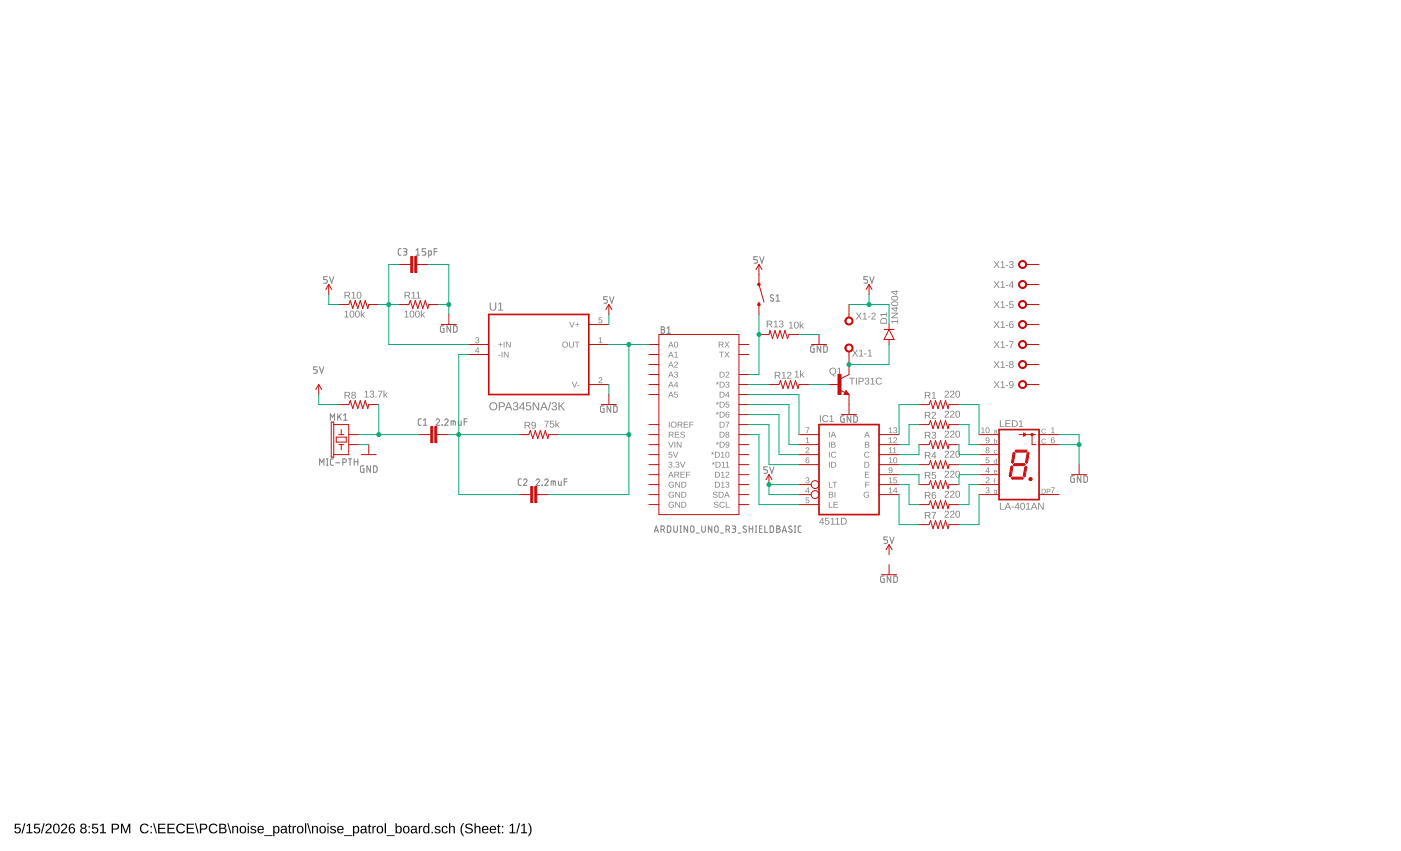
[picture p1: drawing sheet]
<svg xmlns="http://www.w3.org/2000/svg" width="356mm" height="216mm" viewBox="0 0 356 216" stroke-linecap="round" stroke-linejoin="round" font-family="sans-serif">
<path d="M3.8 209h1.4v.2h-1.1l-.1 .8a.84 .84 0 0 1 1.2 .4 .84 .84 0 0 1-.5 1.1 .84 .84 0 0 1-1.1-.6l.3-.1a.55 .55 0 0 0 .9 .3 .55 .55 0 0 0 0-.9 .55 .55 0 0 0-.8 .1h-.3zM6.2 208.9h.2l-.7 2.5h-.2zM6.8 209.4l.8-.4v2.1h.6v.3h-1.5v-.3h.6v-1.8l-.5 .4zM8.7 209h1.4v.2h-1.1l-.1 .8a.84 .84 0 0 1 1.2 .4 .84 .84 0 0 1-.5 1.1 .84 .84 0 0 1-1.1-.6l.4-.1a.55 .55 0 0 0 .8 .3 .55 .55 0 0 0 .1-.9 .55 .55 0 0 0-.9 .1h-.3zM11.1 208.9h.3l-.7 2.5h-.3zM11.8 209.1a.79 .79 0 0 1 1.2 .2 .79 .79 0 0 1-.4 1.1l-.7 .7h1.2v.3h-1.6l.1-.4 .7-.7a.54 .54 0 0 0 .5-.7 .54 .54 0 0 0-.8-.3l-.1 .3h-.4zM13.8 209.1a.91 .91 0 0 1 1.1 .1 .91 .91 0 0 1 .2 1 .91 .91 0 0 1-.8 1.2 .91 .91 0 0 1-.8-1.2v-.7zM14 209.3a1.31 1.31 0 0 0 .3 1.9 1.21 1.21 0 0 0 0-2zM15.7 209.1a.79 .79 0 0 1 1.3 .2 .79 .79 0 0 1-.5 1.1l-.7 .7h1.3v.3h-1.6l.1-.4 .6-.7a.54 .54 0 0 0 .5-.7 .54 .54 0 0 0-.8-.3l-.1 .3h-.3zM17.8 209.1l.2-.1a.71 .71 0 0 1 1 .4l-.3 .1a.51 .51 0 0 0-.6-.3 .51 .51 0 0 0-.3 .7l-.1 .3a.78 .78 0 0 1 1.2 .1 .78 .78 0 0 1-.3 1.1 .78 .78 0 0 1-1.1-.5v-1.2zM17.7 210.6a.52 .52 0 0 0 1 0 .52 .52 0 0 0-1 0zM20.6 209.1a.69 .69 0 0 1 1.1 0 .69 .69 0 0 1-.2 1 .74 .74 0 0 1 .4 1.1 .74 .74 0 0 1-1.2 .2 .66 .66 0 0 1-.3-.7 .66 .66 0 0 1 .4-.6l-.4-.3zM20.7 209.6a.45 .45 0 0 0 .9 0 .45 .45 0 0 0-.9 0zM20.7 210.7a.51 .51 0 0 0 1 0 .51 .51 0 0 0-1 0zM22.5 209.5h.3v.4h-.3zM22.5 211.1h.3v.3h-.3zM23.4 209h1.4v.2h-1.1v.8a.84 .84 0 0 1 1.2 .4 .84 .84 0 0 1-.5 1.1 .84 .84 0 0 1-1.1-.6l.3-.1a.55 .55 0 0 0 .8 .3 .55 .55 0 0 0 .1-.9 .55 .55 0 0 0-.8 .1h-.3zM25.5 209.4l.8-.4v2.1h.6v.3h-1.5v-.3h.6v-1.8l-.5 .4zM28.4 209h1a.75 .75 0 0 1 .8 .7 .75 .75 0 0 1-.8 .8h-.7v.9h-.3zM28.7 209.2v1h1a.49 .49 0 0 0-.1-.9zM30.7 209h.4l.8 2.1 .7-2.1h.5v2.4h-.3v-2.1l-.8 2.1h-.2l-.8-2.1v2.1h-.3zM35.8 209.3a1.21 1.21 0 0 1 1.9 .2l-.3 .2a.9 .9 0 0 0-1.3-.1 .9 .9 0 0 0 .1 1.3 .9 .9 0 0 0 1.3-.2l.2 .1a1.25 1.25 0 0 1-1.8 .4 1.25 1.25 0 0 1-.1-1.9zM38.2 209.5h.3v.4h-.3zM38.2 211.1h.3v.3h-.3zM38.9 208.9h.2l.7 2.5h-.2zM40.1 209h1.9v.2h-1.5v.8h1.4v.3h-1.4v.8h1.5v.3h-1.9zM42.5 209h1.8v.2h-1.5v.8h1.4v.3h-1.4v.8h1.6v.3h-1.9zM45.1 209.3a1.21 1.21 0 0 1 1.9 .2l-.4 .2a.9 .9 0 0 0-1.3-.1 .9 .9 0 0 0 .1 1.3 .9 .9 0 0 0 1.3-.2l.3 .1a1.25 1.25 0 0 1-1.9 .4 1.25 1.25 0 0 1 0-1.9zM47.4 209h1.8v.2h-1.5v.8h1.4v.3h-1.4v.8h1.6v.3h-1.9zM49.5 208.9h.2l.7 2.5h-.2zM50.7 209h1.1a.75 .75 0 0 1 .8 .7 .75 .75 0 0 1-.8 .8h-.7v.9h-.4zM51.1 209.2v1h.9a.49 .49 0 0 0 0-.9zM53.3 209.3a1.21 1.21 0 0 1 1.9 .2l-.3 .2a.9 .9 0 0 0-1.3-.1 .9 .9 0 0 0 0 1.3 .9 .9 0 0 0 1.4-.2l.2 .1a1.25 1.25 0 0 1-1.8 .4 1.25 1.25 0 0 1-.1-1.9zM55.6 209a1.58 1.58 0 0 1 1.7 .3l.1 .5-.5 .3a.66 .66 0 0 1 .6 .8 .66 .66 0 0 1-.9 .5h-1zM56 209.2v.8h.8l.2-.2-.1-.5zM56 210.3v.8l1.1-.1a.43 .43 0 0 0-.2-.7zM57.7 208.9h.3l.7 2.5h-.3zM58.9 209.5h.3v.4a.63 .63 0 0 1 .8-.4 .63 .63 0 0 1 .4 .7v1.2h-.3v-1.2a.45 .45 0 0 0-.5-.5 .45 .45 0 0 0-.3 .6v1.1h-.4zM61 209.8a.91 .91 0 0 1 1.3 .1 .91 .91 0 0 1-.1 1.2 .91 .91 0 0 1-1.3-.1l-.1-.5zM61.4 209.8a.7 .7 0 0 0-.3 1 .7 .7 0 0 0 .9 .2 .72 .72 0 0 0 .2-.8 .72 .72 0 0 0-.8-.4zM62.9 208.9h.3v.2h-.3zM62.9 209.5h.3v1.9h-.3zM63.8 209.6a.85 .85 0 0 1 1.2 .4h-.3a.39 .39 0 0 0-.4-.3 .39 .39 0 0 0-.3 .5l.2 .1a.65 .65 0 0 1 .8 .6 .65 .65 0 0 1-.9 .5l-.5-.3-.1-.1 .3-.1a.45 .45 0 0 0 .5 .4 .45 .45 0 0 0 .4-.6h-.1a.82 .82 0 0 1-1-.8zM65.6 209.8a.85 .85 0 0 1 1-.2 .85 .85 0 0 1 .4 .9h-1.3a.54 .54 0 0 0 .3 .7 .54 .54 0 0 0 .7-.3l.2 .1a.92 .92 0 0 1-1.3 .3 .92 .92 0 0 1-.2-1.4zM65.8 209.9l-.1 .4h1l-.3-.5zM67.1 211.9h2.1v.2h-2.1zM69.3 209.5h.3l.1 .3a.71 .71 0 0 1 .9-.2 .71 .71 0 0 1 .3 .9 .76 .76 0 0 1-.9 .9l-.3-.3v1h-.3zM69.9 209.8a.76 .76 0 0 0-.2 .9 .76 .76 0 0 0 .7 .5 .8 .8 0 0 0 .2-.8 .8 .8 0 0 0-.6-.6zM71.5 209.6a.74 .74 0 0 1 .8-.1 .74 .74 0 0 1 .5 .6v1l.2 .3h-.3l-.2-.3a.63 .63 0 0 1-.8 .4 .63 .63 0 0 1-.5-.8 .63 .63 0 0 1 .8-.4h.5a.42 .42 0 0 0-.3-.6 .42 .42 0 0 0-.6 .3h-.3zM71.7 210.6a.43 .43 0 0 0 .2 .7 .43 .43 0 0 0 .5-.5l.1-.3zM73.4 209.1h.2v.4h.4v.3h-.4v1.2l.1 .2h.3v.2l-.6-.1-.1-1.5h-.2v-.3h.2zM74.3 209.5h.3v.4l.1-.3 .4-.1v.3h-.3l-.2 .3v1.3h-.3zM75.6 209.8a.91 .91 0 0 1 1.3 .1 .91 .91 0 0 1-.2 1.2 .91 .91 0 0 1-1.3-.1v-.5zM75.9 209.8a.7 .7 0 0 0-.3 1 .7 .7 0 0 0 1 .2 .72 .72 0 0 0 .1-.8 .72 .72 0 0 0-.8-.4zM77.4 208.9h.3v2.5h-.3zM78 208.9h.2l.7 2.5h-.2zM79.2 209.5h.3v.4a.63 .63 0 0 1 .7-.4 .63 .63 0 0 1 .5 .7v1.2h-.3v-1.2a.45 .45 0 0 0-.5-.5 .45 .45 0 0 0-.4 .6v1.1h-.3zM81.3 209.8a.91 .91 0 0 1 1.2 .1 .91 .91 0 0 1-.1 1.2 .91 .91 0 0 1-1.3-.1v-.5zM81.6 209.8a.7 .7 0 0 0-.3 1 .7 .7 0 0 0 1 .2 .72 .72 0 0 0 .1-.8 .72 .72 0 0 0-.8-.4zM83.1 208.9h.3v.2h-.3zM83.1 209.5h.3v1.9h-.3zM84 209.6a.85 .85 0 0 1 1.3 .4h-.3a.39 .39 0 0 0-.5-.3 .39 .39 0 0 0-.3 .5l.2 .1a.65 .65 0 0 1 .9 .6 .65 .65 0 0 1-1 .5l-.5-.3v-.1l.2-.1a.45 .45 0 0 0 .6 .4 .45 .45 0 0 0 .3-.6h-.1a.82 .82 0 0 1-1-.8zM85.8 209.8a.85 .85 0 0 1 1-.2 .85 .85 0 0 1 .4 .9h-1.3a.54 .54 0 0 0 .3 .7 .54 .54 0 0 0 .7-.3l.3 .1a.92 .92 0 0 1-1.3 .3 .92 .92 0 0 1-.2-1.4zM86 209.9l-.1 .4h1l-.3-.5zM87.3 211.9h2.1v.2h-2.1zM89.6 209.5h.3v.3a.71 .71 0 0 1 .9-.2 .71 .71 0 0 1 .4 .9 .76 .76 0 0 1-1 .9l-.3-.3v1h-.3zM90.1 209.8a.76 .76 0 0 0-.2 .9 .76 .76 0 0 0 .7 .5 .8 .8 0 0 0 .3-.8 .8 .8 0 0 0-.7-.6zM91.8 209.6a.74 .74 0 0 1 .8-.1 .74 .74 0 0 1 .4 .6v1l.3 .3h-.4l-.2-.3a.63 .63 0 0 1-.8 .4 .63 .63 0 0 1-.4-.8 .63 .63 0 0 1 .8-.4h.4a.42 .42 0 0 0-.3-.6 .42 .42 0 0 0-.5 .3h-.3zM91.9 210.6a.43 .43 0 0 0 .2 .7 .43 .43 0 0 0 .6-.5v-.3zM93.7 209.1h.2v.4h.3v.3h-.3v1.2l.1 .2h.2v.2l-.6-.1v-1.5h-.3v-.3h.3zM94.5 209.5h.3v.4l.2-.3 .4-.1v.3h-.3l-.2 .3-.1 1.3h-.3zM95.8 209.8a.91 .91 0 0 1 1.3 .1 .91 .91 0 0 1-.1 1.2 .91 .91 0 0 1-1.3-.1l-.1-.5zM96.1 209.8a.7 .7 0 0 0-.2 1 .7 .7 0 0 0 .9 .2 .72 .72 0 0 0 .2-.8 .72 .72 0 0 0-.9-.4zM97.6 208.9h.4v2.5h-.4zM98.1 211.9h2.1v.2h-2.1zM100.4 208.9h.3v.9a.71 .71 0 0 1 .9-.2 .71 .71 0 0 1 .4 .9 .76 .76 0 0 1-.9 .9l-.4-.3v.3h-.3zM100.9 209.8a.76 .76 0 0 0-.2 .9 .76 .76 0 0 0 .7 .5 .8 .8 0 0 0 .3-.8 .8 .8 0 0 0-.6-.6zM102.5 209.8a.91 .91 0 0 1 1.3 .1 .91 .91 0 0 1-.1 1.2 .91 .91 0 0 1-1.3-.1l-.1-.5zM102.8 209.8a.7 .7 0 0 0-.2 1 .7 .7 0 0 0 .9 .2 .72 .72 0 0 0 .1-.8 .72 .72 0 0 0-.8-.4zM104.6 209.6a.74 .74 0 0 1 .7-.1 .74 .74 0 0 1 .5 .6v1l.3 .3h-.4l-.2-.3a.63 .63 0 0 1-.8 .4 .63 .63 0 0 1-.4-.8 .63 .63 0 0 1 .8-.4h.4a.42 .42 0 0 0-.3-.6 .42 .42 0 0 0-.5 .3h-.4zM104.7 210.6a.43 .43 0 0 0 .2 .7 .43 .43 0 0 0 .6-.5v-.3zM106.3 209.5h.3v.4l.2-.3 .4-.1v.3h-.4l-.1 .3-.1 1.3h-.3zM107.6 209.8l.5-.3 .6 .3v-.9h.3v2.5h-.3v-.3a.71 .71 0 0 1-1 .3 .71 .71 0 0 1-.3-.9zM107.8 209.9a.71 .71 0 0 0-.1 .9 .71 .71 0 0 0 .7 .3 .76 .76 0 0 0 .3-.8 .76 .76 0 0 0-.7-.5zM109.5 211h.4v.4h-.4zM110.5 209.6a.85 .85 0 0 1 1.3 .4h-.3a.39 .39 0 0 0-.5-.3 .39 .39 0 0 0-.2 .5l.1 .1a.65 .65 0 0 1 .9 .6 .65 .65 0 0 1-.9 .5l-.6-.3v-.1l.3-.1a.45 .45 0 0 0 .5 .4 .45 .45 0 0 0 .3-.6h-.1a.82 .82 0 0 1-.9-.8zM112.3 209.8a.76 .76 0 0 1 1.3 .3h-.3a.48 .48 0 0 0-.7-.3 .48 .48 0 0 0-.2 .7 .48 .48 0 0 0 .3 .6 .48 .48 0 0 0 .6-.3l.3 .1a.83 .83 0 0 1-1.1 .5 .83 .83 0 0 1-.4-1.2zM114 208.9h.3v1a.63 .63 0 0 1 .7-.4 .63 .63 0 0 1 .5 .7v1.2h-.4v-1.2a.45 .45 0 0 0-.4-.5 .45 .45 0 0 0-.4 .6v1.1h-.3zM117.5 208.9h.3a2.48 2.48 0 0 0 0 3.2h-.3a2.45 2.45 0 0 1 0-3.2zM118.2 209.2a1.11 1.11 0 0 1 1.8 .3l-.3 .1a.56 .56 0 0 0-.7-.5 .56 .56 0 0 0-.4 .7 1.31 1.31 0 0 1 1.4 1.1 1.17 1.17 0 0 1-2-.1h.3a.69 .69 0 0 0 .8 .4 .69 .69 0 0 0 .6-.6l-1.1-.4a.62 .62 0 0 1-.4-1zM120.4 208.9h.4l-.1 1a.63 .63 0 0 1 .8-.4 .63 .63 0 0 1 .4 .7v1.2h-.3v-1.2a.45 .45 0 0 0-.5-.5 .45 .45 0 0 0-.3 .6v1.1h-.4zM122.5 209.8a.85 .85 0 0 1 1.1-.2 .85 .85 0 0 1 .4 .9h-1.4a.54 .54 0 0 0 .4 .7 .54 .54 0 0 0 .7-.3l.2 .1a.92 .92 0 0 1-1.3 .3 .92 .92 0 0 1-.2-1.4zM122.8 209.9l-.2 .4h1.1l-.3-.5zM124.5 209.8a.85 .85 0 0 1 1-.2 .85 .85 0 0 1 .4 .9h-1.3a.54 .54 0 0 0 .3 .7 .54 .54 0 0 0 .7-.3l.3 .1a.92 .92 0 0 1-1.3 .3 .92 .92 0 0 1-.2-1.4zM124.8 209.9l-.2 .4h1l-.3-.5zM126.5 209.1h.2v.4h.3v.3h-.3v1.2l.1 .2h.3v.2l-.7-.1v-1.5h-.2v-.3h.2zM127.4 209.5h.3v.4h-.3zM127.4 211.1h.3v.3h-.3zM129.4 209.4l.8-.4v2.1h.6v.3h-1.5v-.3h.6v-1.8l-.5 .4zM131.7 208.9h.3l-.7 2.5h-.3zM132.3 209.4l.9-.4v2.1h.6v.3h-1.5v-.3h.6v-1.8l-.6 .4zM134 208.9h.3a2.45 2.45 0 0 1 0 3.2h-.3a2.48 2.48 0 0 0 0-3.2z" fill="#000"/>
<g fill="none" stroke="#808080" stroke-width=".25">
<path d="M166.1 135.1l.5-1.7 .5 1.7M166.2 134.6h.8M167.8 134.3h.4a.44 .44 0 0 0 .5-.4 .44 .44 0 0 0-.5-.5h-.4v1.7M168.3 134.3l.4 .8M169.4 133.4l.6 .1 .2 .2v1.1l-.2 .2-.6 .1zM171 133.4v1.2a.46 .46 0 0 0 .5 .5 .46 .46 0 0 0 .4-.5v-1.2M172.6 133.4h.4M172.6 135.1h.4M172.8 133.4v1.7M174.5 133.4v1.7l-.9-1.7v1.7M175.4 133.6l.3-.2 .3 .2 .1 1a.44 .44 0 0 1-.4 .5 .44 .44 0 0 1-.4-.5zM176.7 135.2h.8"/>
<path d="M178.1 133.4v1.2a.46 .46 0 0 0 .5 .5 .46 .46 0 0 0 .4-.5v-1.2M180.7 133.4v1.7l-.9-1.7v1.7M181.5 133.6l.3-.2 .4 .2 .1 1a.46 .46 0 0 1-.4 .5 .46 .46 0 0 1-.5-.5zM182.9 135.2h.7M184.3 134.3h.4a.44 .44 0 0 0 .5-.4 .44 .44 0 0 0-.5-.5h-.4v1.7M184.8 134.3l.4 .8M185.8 133.4h.6a.36 .36 0 0 1 .3 .4 .36 .36 0 0 1-.3 .4h-.4M186.3 134.2a.46 .46 0 0 1 .4 .4 .46 .46 0 0 1-.4 .5h-.5M187.3 135.2h.7M189.4 133.6a.41 .41 0 0 0-.6-.1 .41 .41 0 0 0 0 .6l.5 .3a.44 .44 0 0 1-.1 .7 .44 .44 0 0 1-.6-.3M190.2 134.2h.9M190.2 133.4v1.7"/>
<path d="M191.1 133.4v1.7M191.7 133.4h.4M191.7 135.1h.4M191.9 133.4v1.7M192.8 134.2h.5M193.5 133.4h-.7v1.7h.7M194.1 133.4v1.7h.7M195.5 133.4l.6 .1 .2 .2v1.1l-.2 .2-.6 .1zM197.1 133.4h.5a.36 .36 0 0 1 .4 .4 .36 .36 0 0 1-.4 .4 .46 .46 0 0 1 .5 .4 .46 .46 0 0 1-.5 .5h-.5zM197.1 134.2h.5M198.5 135.1l.6-1.7 .5 1.7M198.7 134.6h.8"/>
<path d="M201 133.6a.41 .41 0 0 0-.6-.1 .41 .41 0 0 0-.1 .5l.6 .4a.37 .37 0 0 1 .1 .5 .37 .37 0 0 1-.5 .1l-.3-.2M201.6 133.4h.4M201.6 135.1h.4M201.8 133.4v1.7M203.3 133.4l-.5 .1-.2 .3v1l.7 .3"/>
</g>
<g fill="#808080">
<path d="M124.1 103.1a1.05 1.05 0 0 1 2.1 0 1.05 1.05 0 0 1-2.1 0zM124.7 102.5a.82 .82 0 0 0 .2 1.3 .82 .82 0 0 0 1.2-.7 .82 .82 0 0 0-1.1-.8zM126.6 102.1h.8a.62 .62 0 0 1 .8 .6 .62 .62 0 0 1-.7 .6h-.6v.8h-.3zM126.9 102.3v.8l.8-.1a.41 .41 0 0 0 0-.7zM128.9 102.1h.3l.9 2h-.3l-.3-.6h-.9l-.2 .6h-.3zM129.1 102.3l-.4 1h.8zM130.4 102.2a.58 .58 0 0 1 1 0 .58 .58 0 0 1-.3 .9 .59 .59 0 0 1 .4 .8 .59 .59 0 0 1-1 .2l-.3-.5h.2a.41 .41 0 0 0 .6 .3 .41 .41 0 0 0 .2-.6l-.5-.1v-.2a.39 .39 0 0 0 .5-.2 .39 .39 0 0 0-.3-.6 .39 .39 0 0 0-.4 .4h-.3zM132.7 102.1h.3v1.3h.2v.2h-.2v.5h-.3v-.5h-.9zM132.7 102.4l-.7 1h.7zM133.6 102.1h1.1v.2h-.9v.6a.7 .7 0 0 1 1 .3 .7 .7 0 0 1-.5 1 .7 .7 0 0 1-.8-.6h.2a.45 .45 0 0 0 .7 .2 .45 .45 0 0 0 .1-.7 .45 .45 0 0 0-.7 .1h-.3zM135.2 102.1h.3l1.1 1.7v-1.7h.3v2h-.4l-1.1-1.7 .1 1.7h-.3zM137.9 102.1h.3l.9 2h-.3l-.3-.6h-.9l-.2 .6h-.3zM138.1 102.3l-.4 1h.8zM139.6 102h.3l-.6 2.1h-.2zM140.2 102.2a.58 .58 0 0 1 1 0 .58 .58 0 0 1-.3 .9 .59 .59 0 0 1 .4 .8 .59 .59 0 0 1-1 .2l-.3-.5h.3a.41 .41 0 0 0 .5 .3 .41 .41 0 0 0 .2-.6l-.5-.1v-.2a.39 .39 0 0 0 .5-.2 .39 .39 0 0 0-.2-.6 .39 .39 0 0 0-.5 .4h-.3zM141.8 102.1h.2v1l1-1h.3l-.8 .9 .9 1.1h-.3l-.8-1-.3 .2v.8h-.2z"/>
<path d="M215.5 95.8h1.5v.2h-.6v1.6h-.3v-1.6h-.6zM217.2 95.8h.3v1.8h-.3zM217.9 95.8h.7a.53 .53 0 0 1 .6 .6 .53 .53 0 0 1-.5 .5h-.6v.7h-.2zM218.1 96v.7l.9-.1-.2-.5zM219.7 95.9a.5 .5 0 0 1 .8 0 .5 .5 0 0 1-.3 .8 .51 .51 0 0 1 .3 .8 .51 .51 0 0 1-.8 0l-.2-.4h.2a.35 .35 0 0 0 .5 .3 .35 .35 0 0 0 .1-.5l-.4-.1v-.2a.33 .33 0 0 0 .5-.2 .33 .33 0 0 0-.3-.4 .33 .33 0 0 0-.4 .3h-.2zM221 96.1l.6-.3v1.6h.4v.2h-1v-.2h.4v-1.4l-.4 .3zM222.5 96a.86 .86 0 0 1 1.3 .2l-.2 .1a.63 .63 0 0 0-.9 0 .63 .63 0 0 0 0 .9 .63 .63 0 0 0 1-.2l.2 .1a.88 .88 0 0 1-1.4 .3 .88 .88 0 0 1 0-1.4z"/>
<path d="M226.2 81.5h1.6v-.4h.2v1h-.2v-.4h-1.3l.2 .4h-.2zM226.2 79.3h1.8v.3l-1.5 .9h1.5v.2h-1.8v-.2l1.5-1h-1.5zM226.2 78.1h1.2v-.3h.2v.3h.4v.2h-.4v.8h-.2l-1.2-.8zM226.5 78.3l.9 .6v-.6zM226.3 76.7a.87 .87 0 0 1 1.1-.3 .87 .87 0 0 1 .5 1 1.02 1.02 0 0 1-1.7-.4zM226.4 76.9a.7 .7 0 0 0 .5 .6 .7 .7 0 0 0 .7-.2 .5 .5 0 0 0-.1-.6 .5 .5 0 0 0-.6 0zM226.3 75.3a.87 .87 0 0 1 1.1-.3 .87 .87 0 0 1 .5 1 1.02 1.02 0 0 1-1.7-.3zM226.4 75.5a.7 .7 0 0 0 .5 .6 .7 .7 0 0 0 .7-.2 .5 .5 0 0 0-.1-.6 .5 .5 0 0 0-.6 0zM226.2 73.9h1.2v-.2h.2v.2h.4v.2h-.4v.8h-.2l-1.2-.8zM226.5 74.1l.9 .6v-.6z"/>
<path d="M239.9 99.2a.59 .59 0 0 1 .9 .3 .59 .59 0 0 1-.5 .8l-.3 .4h.9v.2h-1.2l.7-.9a.35 .35 0 0 0 .2-.6 .35 .35 0 0 0-.6 .2h-.2zM241.3 99.2a.59 .59 0 0 1 .9 .3 .59 .59 0 0 1-.5 .8l-.3 .4h.9v.2h-1.2l.7-.9a.35 .35 0 0 0 .2-.6 .35 .35 0 0 0-.6 .2h-.3zM242.8 99.2a.72 .72 0 0 1 .8 .2 .72 .72 0 0 1 .1 .9 .62 .62 0 0 1-.8 .6 .62 .62 0 0 1-.4-.9zM242.9 99.3a.97 .97 0 0 0 .2 1.4 .86 .86 0 0 0 0-1.4z"/>
<path d="M239.9 104.3a.59 .59 0 0 1 .9 .3 .59 .59 0 0 1-.5 .8l-.3 .3h.9v.2h-1.2l.7-.8a.35 .35 0 0 0 .2-.6 .35 .35 0 0 0-.6 .2l-.2-.1zM241.3 104.3a.59 .59 0 0 1 .9 .3 .59 .59 0 0 1-.5 .8l-.3 .3h.9v.2h-1.2l.7-.8a.35 .35 0 0 0 .2-.6 .35 .35 0 0 0-.6 .2l-.3-.1zM242.8 104.3a.72 .72 0 0 1 .8 .2 .72 .72 0 0 1 .1 .8 .62 .62 0 0 1-.8 .6 .62 .62 0 0 1-.4-.8zM242.9 104.4a.97 .97 0 0 0 .2 1.4 .86 .86 0 0 0 0-1.4z"/>
<path d="M239.9 109.4a.59 .59 0 0 1 .9 .3 .59 .59 0 0 1-.5 .7l-.3 .4h.9v.2h-1.2l.7-.8a.35 .35 0 0 0 .2-.6 .35 .35 0 0 0-.6 .1h-.2zM241.3 109.4a.59 .59 0 0 1 .9 .3 .59 .59 0 0 1-.5 .7l-.3 .4h.9v.2h-1.2l.7-.8a.35 .35 0 0 0 .2-.6 .35 .35 0 0 0-.6 .1h-.3zM242.8 109.4a.72 .72 0 0 1 .8 .1 .72 .72 0 0 1 .1 .9 .62 .62 0 0 1-.8 .6 .62 .62 0 0 1-.4-.8zM242.9 109.5a.97 .97 0 0 0 .2 1.4 .86 .86 0 0 0 0-1.5z"/>
<path d="M239.9 114.5a.59 .59 0 0 1 .9 .2 .59 .59 0 0 1-.5 .8l-.3 .4h.9v.2h-1.2l.7-.9a.35 .35 0 0 0 .2-.5 .35 .35 0 0 0-.6 .1h-.2zM241.3 114.5a.59 .59 0 0 1 .9 .2 .59 .59 0 0 1-.5 .8l-.3 .4h.9v.2h-1.2l.7-.9a.35 .35 0 0 0 .2-.5 .35 .35 0 0 0-.6 .1h-.3zM242.8 114.4a.72 .72 0 0 1 .8 .2 .72 .72 0 0 1 .1 .9 .62 .62 0 0 1-.8 .6 .62 .62 0 0 1-.4-.9zM242.9 114.6a.97 .97 0 0 0 .2 1.3 .86 .86 0 0 0 0-1.4z"/>
<path d="M239.9 119.5a.59 .59 0 0 1 .9 .3 .59 .59 0 0 1-.5 .8l-.3 .4h.9v.2h-1.2l.7-.9a.35 .35 0 0 0 .2-.6 .35 .35 0 0 0-.6 .2h-.2zM241.3 119.5a.59 .59 0 0 1 .9 .3 .59 .59 0 0 1-.5 .8l-.3 .4h.9v.2h-1.2l.7-.9a.35 .35 0 0 0 .2-.6 .35 .35 0 0 0-.6 .2h-.3zM242.8 119.5a.72 .72 0 0 1 .8 .2 .72 .72 0 0 1 .1 .9 .62 .62 0 0 1-.8 .6 .62 .62 0 0 1-.4-.9zM242.9 119.6a.97 .97 0 0 0 .2 1.4 .86 .86 0 0 0 0-1.4z"/>
<path d="M239.9 124.6a.59 .59 0 0 1 .9 .3 .59 .59 0 0 1-.5 .8l-.3 .4h.9v.1h-1.2l.7-.8a.35 .35 0 0 0 .2-.6 .35 .35 0 0 0-.6 .2h-.2zM241.3 124.6a.59 .59 0 0 1 .9 .3 .59 .59 0 0 1-.5 .8l-.3 .4h.9v.1h-1.2l.7-.8a.35 .35 0 0 0 .2-.6 .35 .35 0 0 0-.6 .2h-.3zM242.8 124.6a.72 .72 0 0 1 .8 .2 .72 .72 0 0 1 .1 .9 .62 .62 0 0 1-.8 .6 .62 .62 0 0 1-.4-.9zM242.9 124.7a.97 .97 0 0 0 .2 1.4 .86 .86 0 0 0 0-1.4z"/>
<path d="M239.9 129.7a.59 .59 0 0 1 .9 .3 .59 .59 0 0 1-.5 .8l-.3 .3h.9v.2h-1.2l.7-.8a.35 .35 0 0 0 .2-.6 .35 .35 0 0 0-.6 .2l-.2-.1zM241.3 129.7a.59 .59 0 0 1 .9 .3 .59 .59 0 0 1-.5 .8l-.3 .3h.9v.2h-1.2l.7-.8a.35 .35 0 0 0 .2-.6 .35 .35 0 0 0-.6 .2l-.3-.1zM242.8 129.7a.72 .72 0 0 1 .8 .1 .72 .72 0 0 1 .1 .9 .62 .62 0 0 1-.8 .6 .62 .62 0 0 1-.4-.8zM242.9 129.8a.97 .97 0 0 0 .2 1.4 .86 .86 0 0 0 0-1.4z"/>
<path d="M208.7 131.4h.2v1.1h.3v.2h-.3v.4h-.2v-.4h-.8zM208.7 131.6l-.6 .9h.6zM209.5 131.4h.9v.2h-.7l-.1 .5a.59 .59 0 0 1 .9 .3 .59 .59 0 0 1-.4 .8 .59 .59 0 0 1-.7-.5h.2a.38 .38 0 0 0 .5 .2 .38 .38 0 0 0 .1-.6 .38 .38 0 0 0-.6 0h-.2zM210.9 131.7l.6-.3v1.5h.4v.2h-1.1v-.2h.5v-1.3l-.4 .3zM212.1 131.7l.6-.3v1.5h.4v.2h-1.1v-.2h.5v-1.3l-.4 .3zM213.4 131.4h.6a.86 .86 0 0 1 .9 .8 .86 .86 0 0 1-.8 .9h-.7zM213.7 131.6v1.3a.73 .73 0 0 0 1-.7 .73 .73 0 0 0-1-.6z"/>
<path d="M253.8 127.6h.2v1.5h.9v.2h-1.1zM255.7 127.6h.2l.7 1.7h-.2l-.2-.5h-.8l-.2 .5h-.2zM255.8 127.8l-.3 .8h.6zM256.7 128.5h.7v.2h-.7zM258.3 127.6h.2v1.1h.3v.2h-.3v.4h-.2v-.4h-.8zM258.3 127.8l-.6 .9h.6zM259.2 127.6a.72 .72 0 0 1 .9 .2 .72 .72 0 0 1 0 .9 .62 .62 0 0 1-.7 .6 .62 .62 0 0 1-.4-.9zM259.4 127.8a.97 .97 0 0 0 .2 1.3 .86 .86 0 0 0 0-1.4zM260.5 127.9l.6-.3v1.5h.4v.2h-1.1v-.2h.5v-1.3l-.4 .3zM262.3 127.6h.3l.7 1.7h-.2l-.2-.5h-.8l-.2 .5h-.3zM262.5 127.8l-.3 .8h.6zM263.5 127.6h.3l.9 1.4v-1.4h.2v1.7h-.3l-.9-1.5v1.5h-.2z"/>
</g>
<path d="M81.1 118v-1.6l.6 .9 .5-.9v1.6M82.9 118h.3M82.9 116.4h.3M83.1 116.4v1.6M84.6 116.4l-.5 .1-.2 .3 .1 1.1 .6 .1M85.2 117.4h1.1M87 117.3h.5a.46 .46 0 0 0 .4-.4 .46 .46 0 0 0-.4-.5h-.5v1.6M88.4 116.4h.9M88.9 116.4v1.6M89.9 116.4v1.6M89.9 117.1h.9M90.8 116.4v1.6" fill="none" stroke="#808080" stroke-width=".25"/>
<path d="M92.6 99.4l.6-.3v1.6h.4v.2h-1.1v-.2h.5v-1.3l-.4 .2zM94 99.2a.5 .5 0 0 1 .8 0 .5 .5 0 0 1-.2 .8 .51 .51 0 0 1 .2 .8 .51 .51 0 0 1-.8 0l-.2-.4h.2a.35 .35 0 0 0 .5 .3 .35 .35 0 0 0 .2-.5l-.5-.1v-.2a.33 .33 0 0 0 .5-.2 .33 .33 0 0 0-.2-.4 .33 .33 0 0 0-.4 .3h-.3zM95.3 100.6h.3v.3h-.3zM95.9 99.1h1.2l-.6 1.8h-.3l.1-.5 .5-1.1h-.9zM97.4 99h.2v1.2l.6-.7h.2l-.5 .6 .5 .8h-.2l-.5-.6-.1 .6h-.2z" fill="#808080"/>
<g fill="none" stroke="#808080" stroke-width=".25">
<path d="M154.2 75.3h-.9v.7h.5a.46 .46 0 0 1 .4 .5 .46 .46 0 0 1-.4 .4h-.5M154.7 75.3l.6 1.6 .5-1.6M80.5 93.1h-.9v.7h.6a.46 .46 0 0 1 .3 .4 .46 .46 0 0 1-.3 .5h-.6M81.1 93.1l.5 1.6 .6-1.6M92.4 118.2h-.7l-.2 .2v1.1l.2 .3h.7v-.9h-.3M94 118.2v1.6l-.9-1.6v1.6M94.8 118.2h.6l.3 .3v.9l-.3 .4h-.6zM110.7 106.6a.45 .45 0 0 1 .6-.3 .45 .45 0 0 1 .1 .7l-.7 .9h.9M112.2 107.8l.1 .1zM112.9 106.6a.44 .44 0 0 1 .6-.3 .44 .44 0 0 1 .1 .7l-.7 .9h.8M114.5 107.9v-1.1l1 .1 .1 1M115 106.8v1.1"/>
<path d="M116.3 106.8l.1 .9 .2 .2h.5v-1.1M117.8 107h.7M118.5 106.3h-.7v1.6M153.3 103h-.6l-.3 .2v1.2l.3 .2h.6v-.9h-.2M155 103v1.6l-.9-1.6v1.6M155.8 103h.6l.2 .3v1l-.2 .3h-.6zM194.8 118.4h-.9v.8h.5a.46 .46 0 0 1 .4 .4 .46 .46 0 0 1-.4 .5h-.5M195.4 118.4l.5 1.7 .5-1.7M272.7 120.7l-.7 .1-.2 .2v1l.2 .3 .7 .1v-.9h-.3M274.3 120.7v1.7l-.8-1.7v1.7M275.1 120.7l.6 .1 .3 .2v1.1l-.3 .2-.6 .1z"/>
</g>
<path d="M138.2 106.8h1.1l-.6 1.7h-.2v-.5l.6-1.1h-.9zM139.6 106.8h1v.1h-.8v.6a.59 .59 0 0 1 .8 .3 .59 .59 0 0 1-.3 .8 .59 .59 0 0 1-.8-.5h.2a.38 .38 0 0 0 .6 .1 .38 .38 0 0 0 .1-.6 .38 .38 0 0 0-.6 .1h-.2zM141 106.7h.2v1.1l.6-.6h.2l-.5 .5 .6 .8h-.3l-.4-.6-.2 .6h-.2z" fill="#808080"/>
<path d="M136.1 121.9a.44 .44 0 0 1 .6-.4 .44 .44 0 0 1 .1 .7l-.7 .9h.9M137.6 123.1h.1M138.3 121.9a.44 .44 0 0 1 .6-.4 .44 .44 0 0 1 .1 .7l-.7 .9h.8M139.9 123.1v-1.1l1 .1 .1 1M140.4 122v1.1M141.7 122l.1 1 .2 .1h.5v-1.1M143.2 122.2h.7M143.9 121.5h-.7v1.6" fill="none" stroke="#808080" stroke-width=".25"/>
<path d="M87.5 79.1l.6-.3v1.6h.4v.1h-1.1v-.1h.5v-1.4l-.4 .3zM89 78.9a.72 .72 0 0 1 .9 .2 .72 .72 0 0 1 0 .9 .62 .62 0 0 1-.7 .6 .62 .62 0 0 1-.5-.9zM89.2 79a.97 .97 0 0 0 .1 1.4 .86 .86 0 0 0 0-1.4zM90.4 78.9a.72 .72 0 0 1 .9 .2 .72 .72 0 0 1 0 .9 .62 .62 0 0 1-.8 .6 .62 .62 0 0 1-.4-.9zM90.5 79a.97 .97 0 0 0 .2 1.4 .86 .86 0 0 0 0-1.4zM91.6 78.7h.2v1.2l.6-.7h.2l-.5 .6 .6 .7h-.3l-.4-.6-.2 .6h-.2z" fill="#808080"/>
<path d="M83.1 70.2h-1v.7h.6a.46 .46 0 0 1 .4 .5 .46 .46 0 0 1-.4 .4h-.6M83.6 70.2l.6 1.6 .5-1.6M105.6 63.5l.4-.4v1.6M105.6 64.7h.9M108.1 63.1h-.9v.7h.5a.45 .45 0 0 1 .4 .5 .45 .45 0 0 1-.4 .4h-.5M108.8 64.7l.7-.1-.1-.9-.6-.1v1.7M110.2 63.8h.7M110.9 63.1h-.7v1.6" fill="none" stroke="#808080" stroke-width=".25"/>
<path d="M102.7 79.1l.6-.3v1.6h.4v.1h-1v-.1h.4v-1.4l-.4 .3zM104.2 78.9a.72 .72 0 0 1 .9 .2 .72 .72 0 0 1 0 .9 .62 .62 0 0 1-.7 .6 .62 .62 0 0 1-.4-.9zM104.4 79a.97 .97 0 0 0 .2 1.4 .86 .86 0 0 0 0-1.4zM105.6 78.9a.72 .72 0 0 1 .9 .2 .72 .72 0 0 1 0 .9 .62 .62 0 0 1-.7 .6 .62 .62 0 0 1-.4-.9zM105.8 79a.97 .97 0 0 0 .2 1.4 .86 .86 0 0 0 0-1.4zM106.8 78.7h.2v1.2l.6-.7h.3l-.6 .6 .6 .7h-.3l-.4-.6-.2 .6h-.2z" fill="#808080"/>
<path d="M112.7 82.7l-.8 .1v1.4l.8 .1v-.9h-.3M114.4 82.7v1.6l-.9-1.6v1.6M115.1 82.7h.6l.3 .2v.9l-.3 .4-.6 .1zM214.3 105.5h-.6l-.3 .2v1.1l.2 .3h.7v-.9h-.3M215.9 105.5v1.6l-.9-1.6v1.6M216.7 105.5h.6l.3 .3v.9l-.3 .4h-.6z" fill="none" stroke="#808080" stroke-width=".25"/>
<path d="M201.8 94.3l.6-.2v1.5h.4v.2h-1.1v-.2h.5v-1.3l-.4 .2zM203.1 94h.2v1.1l.6-.6h.2l-.5 .5 .6 .8h-.3l-.4-.6-.2 .6h-.2z" fill="#808080"/>
<path d="M192.3 65.1h-1v.8h.6a.45 .45 0 0 1 .4 .4 .45 .45 0 0 1-.4 .5h-.6M192.8 65.1l.6 1.7 .5-1.7" fill="none" stroke="#808080" stroke-width=".25"/>
<path d="M200.3 81.9l.6-.3v1.6h.4v.1h-1.1v-.1h.5v-1.4l-.4 .3zM201.8 81.7a.72 .72 0 0 1 .9 .2 .72 .72 0 0 1 0 .8 .62 .62 0 0 1-.7 .7 .62 .62 0 0 1-.5-.9zM202 81.8a.97 .97 0 0 0 .1 1.4 .86 .86 0 0 0 0-1.4zM203 81.5h.2v1.2l.6-.7h.2l-.5 .6 .6 .7h-.3l-.4-.6-.2 .6h-.2z" fill="#808080"/>
<path d="M220.2 70.2h-.9v.7h.5a.46 .46 0 0 1 .4 .5 .46 .46 0 0 1-.4 .4h-.5M220.8 70.2l.5 1.6 .5-1.6M206.7 87.7l-.7 .1-.2 .1v1.1l.2 .3 .7 .1v-.9h-.3M208.3 87.7v1.7l-.9-1.7v1.7M209.1 87.7l.6 .1 .3 .2v.9l-.3 .4-.6 .1zM225.3 136.2h-.9v.7h.5a.46 .46 0 0 1 .4 .5 .46 .46 0 0 1-.4 .5h-.5M225.8 136.2l.6 1.7 .5-1.7M224.4 146.1l-.6 .1-.2 .1-.1 1.1 .3 .3h.6v-.8h-.2M226.1 146.1v1.6l-.9-1.6v1.6M226.9 146.1l.6 .1 .2 .2 .1 .9-.3 .4h-.6z" fill="none" stroke="#808080" stroke-width=".25"/>
<g fill="#808080">
<path d="M182.4 86.7h.7a.43 .43 0 0 1 .5 .3 .43 .43 0 0 1-.3 .5l.4 .7h-.2l-.4-.6h-.5v.6h-.2zM182.6 86.9v.5h.5a.28 .28 0 0 0 .3-.3 .28 .28 0 0 0-.3-.2zM183.9 86.7h.2l.4 .6 .4-.6h.2l-.5 .7 .6 .8h-.2l-.5-.7-.4 .7h-.3l.6-.8z"/>
<path d="M182.5 89.2h1.2v.2h-.5v1.3h-.2v-1.3h-.5zM183.9 89.2h.2l.4 .6 .4-.6h.2l-.5 .7 .6 .8h-.2l-.5-.6-.4 .6h-.3l.6-.8z"/>
<path d="M182.7 94.3h.5a.74 .74 0 0 1 .7 .7 .74 .74 0 0 1-.7 .8h-.5zM182.9 94.5v1.1a.62 .62 0 0 0 .8-.6 .62 .62 0 0 0-.8-.5zM184.3 94.4a.5 .5 0 0 1 .8 .2 .5 .5 0 0 1-.5 .7l-.3 .3h.8v.2h-1l.6-.8a.29 .29 0 0 0 .1-.5 .29 .29 0 0 0-.5 .2h-.2z"/>
<path d="M181.7 97l.3 .2v-.3h.2l-.1 .3 .3-.1 .1 .1-.3 .1 .2 .2-.2 .1-.1-.3-.2 .3-.1-.1 .2-.2-.3-.1zM182.7 96.9h.5a.74 .74 0 0 1 .7 .7 .74 .74 0 0 1-.7 .7h-.5zM182.9 97v1.2a.62 .62 0 0 0 .8-.6 .62 .62 0 0 0-.8-.6zM184.3 96.9a.43 .43 0 0 1 .7 0 .43 .43 0 0 1-.2 .7 .39 .39 0 0 1 .3 .4 .39 .39 0 0 1-.5 .3l-.4-.2-.1-.2h.2a.3 .3 0 0 0 .4 .3 .3 .3 0 0 0 .1-.5h-.3v-.2a.29 .29 0 0 0 .4-.1 .29 .29 0 0 0-.2-.4 .29 .29 0 0 0-.4 .2h-.2z"/>
<path d="M182.7 99.4h.5a.74 .74 0 0 1 .7 .7 .74 .74 0 0 1-.7 .8h-.5zM182.9 99.5v1.2a.62 .62 0 0 0 .8-.6 .62 .62 0 0 0-.8-.6zM184.8 99.4h.2v1h.2l-.2 .1v.4h-.2v-.4h-.7zM184.8 99.6l-.5 .8h.5z"/>
<path d="M181.7 102.1l.3 .1v-.3h.2l-.1 .3 .3-.1 .1 .2h-.3l.2 .3-.2 .1-.1-.3-.2 .3-.1-.1 .2-.3h-.3zM182.7 101.9h.5a.74 .74 0 0 1 .7 .7 .74 .74 0 0 1-.7 .8h-.5zM182.9 102.1v1.1a.62 .62 0 0 0 .8-.5 .62 .62 0 0 0-.8-.6zM184.2 101.9h.9v.2h-.7v.5a.5 .5 0 0 1 .7 .2 .5 .5 0 0 1-.3 .7 .5 .5 0 0 1-.7-.4l.5 .2a.34 .34 0 0 0 .3-.5 .34 .34 0 0 0-.5-.1h-.2z"/>
<path d="M181.7 104.7l.3 .1v-.3h.2l-.1 .3 .3-.1 .1 .1-.3 .1 .2 .2-.2 .1-.1-.3-.2 .3-.1-.1 .2-.2-.3-.1zM182.7 104.5h.5a.74 .74 0 0 1 .7 .7 .74 .74 0 0 1-.7 .7h-.5zM182.9 104.6v1.2a.62 .62 0 0 0 .8-.6 .62 .62 0 0 0-.8-.6zM184.4 104.5h.5l.2 .2-.6-.1-.2 .6a.5 .5 0 0 1 .8 .2 .5 .5 0 0 1-.4 .7 .5 .5 0 0 1-.5-.6zM184.3 105.4a.31 .31 0 0 0 .6 0 .31 .31 0 0 0-.6 0z"/>
<path d="M182.7 107h.5a.74 .74 0 0 1 .7 .7 .74 .74 0 0 1-.7 .8h-.5zM182.9 107.2v1.1a.62 .62 0 0 0 .8-.6 .62 .62 0 0 0-.8-.5zM184.1 107h1l-.5 1.5h-.2l.1-.4 .4-.9h-.8z"/>
<path d="M182.7 109.5h.5a.74 .74 0 0 1 .7 .7 .74 .74 0 0 1-.7 .8h-.5zM182.9 109.7v1.2a.62 .62 0 0 0 .8-.6 .62 .62 0 0 0-.8-.6zM184.3 109.6a.43 .43 0 0 1 .7 0 .43 .43 0 0 1-.2 .6 .42 .42 0 0 1 .1 .7 .42 .42 0 0 1-.6 0 .42 .42 0 0 1 .1-.7l-.2-.2zM184.4 109.9a.27 .27 0 0 0 .5 0 .27 .27 0 0 0-.5 0zM184.3 110.6a.31 .31 0 0 0 .6 0 .31 .31 0 0 0-.6 0z"/>
<path d="M181.7 112.3l.3 .1v-.3h.2l-.1 .3 .3-.1 .1 .1-.3 .1 .2 .3h-.2l-.1-.2-.2 .2h-.1l.2-.3-.3-.1zM182.7 112.1h.5a.74 .74 0 0 1 .7 .7 .74 .74 0 0 1-.7 .8h-.5zM182.9 112.2v1.2a.62 .62 0 0 0 .8-.6 .62 .62 0 0 0-.8-.6zM184.3 112.2a.72 .72 0 0 1 .9 .4 .72 .72 0 0 1-.4 1l-.5-.1-.1-.2 .5 .1 .2-.6a.47 .47 0 0 1-.7 .1 .47 .47 0 0 1 .1-.7zM184.3 112.6a.33 .33 0 0 0 .6 0 .33 .33 0 0 0-.6 0z"/>
<path d="M180.5 114.8l.3 .1v-.3h.1v.3l.3-.1 .1 .2h-.3l.2 .3-.2 .1-.1-.3-.2 .3-.1-.1 .2-.3h-.3zM181.5 114.6h.5a.74 .74 0 0 1 .7 .7 .74 .74 0 0 1-.7 .8h-.5zM181.7 114.8v1.1a.62 .62 0 0 0 .8-.5 .62 .62 0 0 0-.8-.6zM183 114.9l.6-.3v1.3h.3v.2h-.9v-.2h.4v-1.1l-.4 .2zM184.3 114.7a.71 .71 0 0 1 .9 .6 .71 .71 0 0 1-.7 .8 .97 .97 0 0 1-.2-1.4zM184.5 114.8l-.1 .1a.66 .66 0 0 0 .4 1l.1-.1a.66 .66 0 0 0-.4-1z"/>
<path d="M180.7 117.4l.3 .1v-.3h.1v.3l.3-.1v.1l-.3 .1 .2 .2-.1 .1-.2-.3-.1 .3-.1-.1 .2-.2-.3-.1zM181.6 117.2h.5a.74 .74 0 0 1 .8 .7 .74 .74 0 0 1-.7 .7h-.6zM181.8 117.3v1.2a.62 .62 0 0 0 .9-.6 .62 .62 0 0 0-.9-.6zM183.2 117.4l.5-.2v1.3h.4v.1h-.9v-.1h.3v-1.2l-.3 .3zM184.2 117.4l.6-.2v1.3h.3v.1h-.9v-.1h.4v-1.2l-.4 .3z"/>
<path d="M181.5 119.7h.5a.74 .74 0 0 1 .7 .7 .74 .74 0 0 1-.7 .8h-.5zM181.7 119.9v1.1a.62 .62 0 0 0 .8-.6 .62 .62 0 0 0-.8-.5zM183.1 119.9l.5-.2v1.3h.3v.2h-.9v-.2h.4v-1.1l-.3 .2zM184.3 119.8a.5 .5 0 0 1 .8 .2 .5 .5 0 0 1-.5 .7l-.3 .3h.8v.2h-1l.7-.8a.29 .29 0 0 0 0-.5 .29 .29 0 0 0-.5 .2h-.1z"/>
<path d="M181.5 122.2h.5a.74 .74 0 0 1 .7 .7 .74 .74 0 0 1-.7 .8h-.5zM181.7 122.4v1.1a.62 .62 0 0 0 .8-.5 .62 .62 0 0 0-.8-.6zM183.1 122.5l.5-.3v1.3h.3v.2h-.9v-.2h.4v-1.1l-.3 .3zM184.3 122.3a.43 .43 0 0 1 .7 0 .43 .43 0 0 1-.2 .7 .39 .39 0 0 1 .3 .4 .39 .39 0 0 1-.5 .3l-.4-.2-.1-.2h.2a.3 .3 0 0 0 .4 .3 .3 .3 0 0 0 .1-.5l-.3-.1v-.1a.29 .29 0 0 0 .4-.2 .29 .29 0 0 0-.2-.3 .29 .29 0 0 0-.4 .2h-.2z"/>
<path d="M170.2 86.7h.2l.6 1.5h-.2l-.2-.5h-.6l-.2 .5h-.2zM170.3 86.8l-.3 .8h.6zM171.3 86.8a.71 .71 0 0 1 .8 .6 .71 .71 0 0 1-.7 .8 .97 .97 0 0 1-.1-1.4zM171.5 86.9l-.1 .1a.66 .66 0 0 0 .3 1l.1-.1a.66 .66 0 0 0-.3-1z"/>
<path d="M170.2 89.2h.2l.6 1.5h-.2l-.2-.4h-.6l-.2 .4h-.2zM170.3 89.4l-.3 .7h.6zM171.2 89.5l.5-.3v1.3h.4v.2h-.9v-.2h.3v-1.1l-.3 .2z"/>
<path d="M170.2 91.8h.2l.6 1.4h-.2l-.2-.4h-.6l-.2 .4h-.2zM170.3 91.9l-.3 .8h.6zM171.3 91.9a.5 .5 0 0 1 .7 .2 .5 .5 0 0 1-.4 .7l-.3 .3h.8v.1h-1l.6-.7a.29 .29 0 0 0 .1-.5 .29 .29 0 0 0-.5 .2l-.2-.1z"/>
<path d="M170.2 94.3h.2l.6 1.5h-.2l-.2-.4h-.6l-.2 .4h-.2zM170.3 94.5l-.3 .7h.6zM171.3 94.4a.43 .43 0 0 1 .7 0 .43 .43 0 0 1-.3 .6 .39 .39 0 0 1 .4 .5 .39 .39 0 0 1-.5 .3l-.5-.2v-.2h.2a.3 .3 0 0 0 .4 .2 .3 .3 0 0 0 .1-.4l-.4-.1v-.1a.29 .29 0 0 0 .4-.2 .29 .29 0 0 0-.2-.4 .29 .29 0 0 0-.3 .3h-.2z"/>
<path d="M170.2 96.8h.2l.6 1.5h-.2l-.2-.4h-.6l-.2 .4h-.2zM170.3 97l-.3 .7h.6zM171.7 96.8h.2v1h.2l-.2 .2v.3h-.2v-.3h-.6zM171.7 97.1l-.5 .7h.5z"/>
<path d="M170.2 99.4h.2l.6 1.5h-.2l-.2-.5h-.6l-.2 .5h-.2zM170.3 99.5l-.3 .8h.6zM171.2 99.4h.8v.1h-.7v.5a.5 .5 0 0 1 .7 .2 .5 .5 0 0 1-.3 .7 .5 .5 0 0 1-.6-.4l.5 .2a.34 .34 0 0 0 .3-.5 .34 .34 0 0 0-.6 0h-.2z"/>
<path d="M169.6 112.1h.2l.5 1.3 .5-1.3h.2l-.6 1.5h-.2zM171.2 112.1h.2v1.5h-.2zM171.8 112.1h.2l.8 1.2v-1.2h.2v1.5h-.3l-.8-1.3v1.3h-.1z"/>
<path d="M169.8 109.5h.6a.43 .43 0 0 1 .6 .4 .43 .43 0 0 1-.4 .5l.4 .6h-.2l-.4-.6h-.4v.6h-.2zM170 109.7v.5h.4a.28 .28 0 0 0 .4-.2 .28 .28 0 0 0-.4-.3zM171.3 109.5h1.1v.2h-.9v.5h.8v.1h-.8v.6h1v.1h-1.2zM172.9 109.6l.6-.1 .3 .4h-.2a.34 .34 0 0 0-.4-.3 .34 .34 0 0 0-.2 .5 .62 .62 0 0 1 .6 .2 .62 .62 0 0 1 .1 .6l-.7 .1-.4-.3 .2-.1a.39 .39 0 0 0 .5 .3 .39 .39 0 0 0 .3-.4l-.6-.2a.36 .36 0 0 1-.3-.3 .36 .36 0 0 1 .2-.4z"/>
<path d="M169.8 114.6h.8v.2h-.7v.4a.5 .5 0 0 1 .7 .3 .5 .5 0 0 1-.3 .7 .5 .5 0 0 1-.6-.4l.5 .2a.34 .34 0 0 0 .3-.5 .34 .34 0 0 0-.6-.1h-.2zM170.8 114.6h.2l.5 1.3 .5-1.3h.2l-.6 1.5h-.2z"/>
<path d="M170.2 119.7h.2l.6 1.5h-.2l-.2-.5h-.6l-.2 .5h-.2zM170.3 119.8l-.3 .8h.6zM171.2 119.7h.7a.43 .43 0 0 1 .5 .3 .43 .43 0 0 1-.4 .5l.4 .7h-.2l-.4-.6h-.4v.6h-.2zM171.4 119.9v.5h.5a.28 .28 0 0 0 .3-.3 .28 .28 0 0 0-.4-.2zM172.7 119.7h1.1v.2h-.9v.4h.9v.2h-.9v.5h1v.2h-1.2zM174.1 119.7h1.1v.2h-.9v.5h.9v.2h-.9v.6h-.2z"/>
<path d="M169.9 122.4l.7-.2 .4 .4h-.1a.58 .58 0 0 0-.9 0 .58 .58 0 0 0 .1 .9 .58 .58 0 0 0 .8-.1v-.3h-.4v-.1h.6v.5a.8 .8 0 0 1-1.2 .1 .8 .8 0 0 1 0-1.2zM171.4 122.2h.2l.8 1.3v-1.3h.2v1.5h-.2l-.8-1.2v1.2h-.2zM173 122.2h.4a.74 .74 0 0 1 .8 .7 .74 .74 0 0 1-.7 .8h-.5zM173.2 122.4v1.1a.62 .62 0 0 0 .8-.5 .62 .62 0 0 0-.8-.6z"/>
<path d="M169.9 124.9l.7-.1 .4 .3-.1 .1a.58 .58 0 0 0-.9 0 .58 .58 0 0 0 .1 .8 .58 .58 0 0 0 .8-.1v-.2h-.4v-.2h.6v.5a.8 .8 0 0 1-1.2 .1 .8 .8 0 0 1 0-1.2zM171.4 124.8h.2l.8 1.2v-1.2h.2v1.4h-.2l-.8-1.2v1.2h-.2zM173 124.8h.4a.74 .74 0 0 1 .8 .7 .74 .74 0 0 1-.7 .7h-.5zM173.2 124.9v1.2a.62 .62 0 0 0 .8-.6 .62 .62 0 0 0-.8-.6z"/>
<path d="M169.9 127.5l.7-.2 .4 .3-.1 .1a.58 .58 0 0 0-.9 0 .58 .58 0 0 0 .1 .8 .58 .58 0 0 0 .8 0v-.3h-.4v-.2h.6v.6a.8 .8 0 0 1-1.2 0 .8 .8 0 0 1 0-1.1zM171.4 127.3h.2l.8 1.3v-1.3h.2v1.5h-.2l-.8-1.3v1.3h-.2zM173 127.3h.4a.74 .74 0 0 1 .8 .7 .74 .74 0 0 1-.7 .8h-.5zM173.2 127.5v1.1a.62 .62 0 0 0 .8-.6 .62 .62 0 0 0-.8-.5z"/>
<path d="M169.8 117.2a.43 .43 0 0 1 .7 0 .43 .43 0 0 1-.2 .7 .39 .39 0 0 1 .4 .4 .39 .39 0 0 1-.5 .4l-.5-.3v-.1l.2-.1a.3 .3 0 0 0 .4 .3 .3 .3 0 0 0 .1-.5h-.4v-.2a.29 .29 0 0 0 .4-.1 .29 .29 0 0 0-.2-.4 .29 .29 0 0 0-.3 .2h-.2zM171 118.4h.2v.2h-.2zM171.6 117.2a.43 .43 0 0 1 .7 0 .43 .43 0 0 1-.2 .7 .39 .39 0 0 1 .3 .4 .39 .39 0 0 1-.4 .4l-.5-.3-.1-.1 .2-.1a.3 .3 0 0 0 .4 .3 .3 .3 0 0 0 .2-.5h-.4v-.2a.29 .29 0 0 0 .4-.1 .29 .29 0 0 0-.2-.4 .29 .29 0 0 0-.3 .2h-.2zM172.6 117.2h.2l.5 1.3 .5-1.3h.2l-.6 1.4h-.2z"/>
<path d="M169.8 107h.2v1.5h-.2zM170.2 107.7a.76 .76 0 0 1 1.5 0 .76 .76 0 0 1-1.5 0zM170.4 107.7a.57 .57 0 0 0 1.1 0 .57 .57 0 0 0-1.1 0zM172 107h.7a.43 .43 0 0 1 .5 .3 .43 .43 0 0 1-.3 .5l.4 .7h-.3l-.3-.6h-.5v.6h-.2zM172.2 107.2v.5h.5a.28 .28 0 0 0 .3-.3 .28 .28 0 0 0-.3-.2zM173.6 107h1.1v.2h-.9v.4h.8v.2h-.8v.5h.9v.2h-1.1zM175 107h1v.2h-.8v.5h.8v.2h-.8v.6h-.2z"/>
<path d="M181.1 124.9l.7-.1 .3 .3h-.2a.34 .34 0 0 0-.4-.2 .34 .34 0 0 0-.2 .4 .62 .62 0 0 1 .6 .2 .62 .62 0 0 1 .1 .7h-.8l-.3-.3h.2a.39 .39 0 0 0 .5 .3 .39 .39 0 0 0 .3-.5l-.7-.2a.36 .36 0 0 1-.2-.3 .36 .36 0 0 1 .1-.3zM182.4 124.8h.5a.74 .74 0 0 1 .8 .7 .74 .74 0 0 1-.7 .7h-.6zM182.6 124.9v1.2a.62 .62 0 0 0 .9-.6 .62 .62 0 0 0-.9-.6zM184.4 124.8h.2l.6 1.4h-.2l-.2-.4h-.6l-.2 .4h-.2zM184.5 124.9l-.3 .8h.6z"/>
<path d="M181.4 127.4l.6-.1 .4 .3-.2 .1a.34 .34 0 0 0-.4-.3 .34 .34 0 0 0-.3 .4 .62 .62 0 0 1 .7 .2 .62 .62 0 0 1 0 .7l-.7 .1-.3-.4h.2a.39 .39 0 0 0 .4 .3 .39 .39 0 0 0 .3-.5l-.6-.2a.36 .36 0 0 1-.3-.3 .36 .36 0 0 1 .2-.3zM182.8 127.5l.7-.2 .4 .4h-.1a.54 .54 0 0 0-.9 0 .54 .54 0 0 0 .1 .8 .54 .54 0 0 0 .8-.2l.2 .1a.75 .75 0 0 1-1.2 .2 .75 .75 0 0 1 0-1.1zM184.2 127.3h.2v1.3h.8v.2h-1z"/>
</g>
<path d="M167.8 82.9h.5a.36 .36 0 0 1 .3 .4 .36 .36 0 0 1-.3 .3 .46 .46 0 0 1 .4 .5 .46 .46 0 0 1-.4 .4h-.5zM167.8 83.6h.5M169.3 84.5h.9M169.3 83.3l.5-.4v1.6" fill="none" stroke="#808080" stroke-width=".25"/>
<g fill="#808080">
<path d="M120.8 85.7a.43 .43 0 0 1 .7-.1 .43 .43 0 0 1-.2 .7 .39 .39 0 0 1 .3 .5 .39 .39 0 0 1-.5 .3l-.4-.3-.1-.1h.2a.3 .3 0 0 0 .4 .2 .3 .3 0 0 0 .2-.5h-.4v-.2a.29 .29 0 0 0 .4-.1 .29 .29 0 0 0-.2-.4 .29 .29 0 0 0-.4 .3l-.1-.1z"/>
<path d="M152 80.5h.8v.2h-.7v.4a.5 .5 0 0 1 .7 .3 .5 .5 0 0 1-.3 .6 .5 .5 0 0 1-.6-.4l.5 .2a.34 .34 0 0 0 .3-.4 .34 .34 0 0 0-.6-.1h-.2z"/>
<path d="M152 85.8l.5-.2v1.3h.4v.1h-.9v-.1h.3v-1.1l-.3 .2z"/>
<path d="M152.1 95.8a.5 .5 0 0 1 .7 .2 .5 .5 0 0 1-.4 .7l-.3 .3h.8v.2h-1l.6-.8a.29 .29 0 0 0 .1-.5 .29 .29 0 0 0-.5 .2h-.2z"/>
<path d="M204.6 111.2l.5-.2v1.3h.3v.1h-.9v-.1h.4v-1.2l-.3 .3z"/>
<path d="M204.6 113.6a.5 .5 0 0 1 .8 .2 .5 .5 0 0 1-.4 .7l-.3 .3h.7v.2h-.9l.6-.8a.29 .29 0 0 0 0-.5 .29 .29 0 0 0-.4 .2h-.2z"/>
<path d="M204.6 121.2a.43 .43 0 0 1 .7 0 .43 .43 0 0 1-.2 .6 .39 .39 0 0 1 .3 .5 .39 .39 0 0 1-.5 .3l-.4-.2-.1-.2h.2a.3 .3 0 0 0 .4 .3 .3 .3 0 0 0 .2-.5l-.4-.1v-.1a.29 .29 0 0 0 .4-.2 .29 .29 0 0 0-.2-.4 .29 .29 0 0 0-.4 .3h-.1z"/>
<path d="M204.5 126.2h.9v.2h-.7v.4a.5 .5 0 0 1 .7 .2 .5 .5 0 0 1-.3 .7 .5 .5 0 0 1-.7-.4l.5 .2a.34 .34 0 0 0 .3-.4 .34 .34 0 0 0-.5-.1h-.2z"/>
<path d="M204.5 108.4h.9l-.5 1.5h-.2l.1-.4 .4-.9h-.7z"/>
<path d="M219.5 119.7h1.1v.2h-.9v.4h.9v.2h-.9v.5h1v.2h-1.2z"/>
<path d="M219.5 114.8l.8-.2 .4 .4h-.2a.54 .54 0 0 0-.8 0 .54 .54 0 0 0 0 .8 .54 .54 0 0 0 .8-.2l.2 .1a.75 .75 0 0 1-1.1 .2 .75 .75 0 0 1-.1-1.1z"/>
<path d="M219.4 125l.8-.2 .4 .3-.2 .1a.58 .58 0 0 0-.8 0 .58 .58 0 0 0 0 .8 .58 .58 0 0 0 .8-.1v-.2h-.4v-.2h.6v.5a.8 .8 0 0 1-1.1 .1 .8 .8 0 0 1-.1-1.1z"/>
<path d="M219.6 122.2h1.1v.2h-.9v.5h.9v.2h-.9v.6h-.2z"/>
<path d="M252.4 114.2l.4-.1 .2 .3h-.1a.26 .26 0 0 0-.4 0 .26 .26 0 0 0 0 .4 .26 .26 0 0 0 .4 0h.1a.45 .45 0 0 1-.7 .2 .45 .45 0 0 1 .1-.8z"/>
<path d="M252.4 121.5l.3-.1-.2 .2 .2 .3h-.2v.8h-.2v-.8h-.1z"/>
<path d="M264.5 108.9l.6-.1 .4 .3h-.2a.46 .46 0 0 0-.7 0 .46 .46 0 0 0 .1 .7 .46 .46 0 0 0 .6-.2l.2 .1a.63 .63 0 0 1-1 .2 .63 .63 0 0 1 0-1z"/>
<path d="M264.5 111.5l.6-.2 .4 .3-.2 .1a.46 .46 0 0 0-.7-.1 .46 .46 0 0 0 .1 .7 .46 .46 0 0 0 .6-.1h.2a.63 .63 0 0 1-1 .2 .63 .63 0 0 1 0-.9z"/>
<path d="M266.7 123.7h1l-.5 1.4h-.2l.1-.4 .4-.9h-.8z"/>
<path d="M250.3 121.2a.5 .5 0 0 1 .8 .2 .5 .5 0 0 1-.4 .7l-.3 .3h.7v.2h-.9l.6-.8a.29 .29 0 0 0 0-.5 .29 .29 0 0 0-.4 .2h-.2z"/>
<path d="M250.2 116h.9v.2h-.7v.5a.5 .5 0 0 1 .7 .2 .5 .5 0 0 1-.3 .7 .5 .5 0 0 1-.7-.4l.5 .2a.34 .34 0 0 0 .3-.5 .34 .34 0 0 0-.5-.1h-.2z"/>
<path d="M266.8 108.7l.6-.3v1.3h.3v.2h-.9v-.2h.4v-1.1l-.4 .2z"/>
<path d="M250.3 123.7a.43 .43 0 0 1 .7 0 .43 .43 0 0 1-.2 .7 .39 .39 0 0 1 .4 .4 .39 .39 0 0 1-.5 .4l-.5-.3-.1-.1 .2-.1a.3 .3 0 0 0 .4 .3 .3 .3 0 0 0 .2-.5h-.4v-.2a.29 .29 0 0 0 .4-.1 .29 .29 0 0 0-.2-.4 .29 .29 0 0 0-.3 .2h-.2z"/>
<path d="M127 86.9h.1v.5h.4v.1h-.4v.5h-.1v-.5h-.5v-.1h.5zM127.8 86.7h.2v1.5h-.2zM128.4 86.7h.3l.7 1.3v-1.3h.2v1.5h-.2l-.8-1.3v1.3h-.2z"/>
<path d="M126.5 90.1h.5v.1h-.5zM127.3 89.2h.2v1.5h-.2zM127.9 89.2h.2l.8 1.3v-1.3h.2v1.5h-.3l-.7-1.2v1.2h-.2z"/>
<path d="M121.3 88.1h.2v1h.2l-.2 .2v.3h-.2v-.3h-.7zM121.3 88.3l-.5 .8h.5z"/>
<path d="M144.5 81.6h.2l.5 1.3 .5-1.3h.2l-.6 1.5h-.2zM146.4 81.9h.2v.4h.4v.2h-.4v.4h-.2v-.4h-.4v-.2h.4z"/>
<path d="M142.7 87.4a.76 .76 0 0 1 1.5 0 .76 .76 0 0 1-1.5 0zM142.8 87.4a.6 .6 0 0 0 1.2 0 .6 .6 0 0 0-1.2 0zM144.4 86.7h.2v.9a.41 .41 0 0 0 .5 .4 .41 .41 0 0 0 .4-.4v-.9h.2v.9a.61 .61 0 0 1-.6 .6 .61 .61 0 0 1-.7-.6zM145.9 86.7h1.2v.2h-.5v1.3h-.2v-1.3h-.5z"/>
<path d="M145.1 96.9h.2l.5 1.2 .5-1.2h.2l-.6 1.4h-.2zM146.5 97.7h.5v.1h-.5z"/>
<path d="M124.3 76.8h.3v1.2a.56 .56 0 0 0 .5 .6 .56 .56 0 0 0 .6-.6v-1.2h.3v1.2a.84 .84 0 0 1-.9 .8 .84 .84 0 0 1-.8-.7zM126.5 77.1l.7-.3v1.8h.5v.2h-1.3v-.2h.5v-1.6l-.4 .3z"/>
<path d="M210.8 93.5a.89 .89 0 0 1 1.4 .2 .89 .89 0 0 1-.7 1.3l.5 .5-.5-.1-.2-.4a.91 .91 0 0 1-.7-.6 .91 .91 0 0 1 .2-.9zM210.7 94.2a.67 .67 0 0 0 1.3 0 .67 .67 0 0 0-1.3 0zM212.6 93.6l.6-.3v1.5h.4v.2h-1.1v-.2h.5v-1.3l-.4 .3z"/>
<path d="M223.7 80.9a.88 .88 0 0 1 .9-.2 .88 .88 0 0 1 .6 .8v.6h-1.8zM223.8 81.1l-.2 .8h1.4a.74 .74 0 0 0-.3-.9 .74 .74 0 0 0-.9 .1zM223.4 79.7h1.6v-.4h.2v1h-.2v-.4h-1.3l.2 .4h-.2z"/>
<path d="M234.7 99.4h.9a.5 .5 0 0 1 .6 .4 .5 .5 0 0 1-.5 .6l.5 .7h-.2l-.5-.7h-.5v.7h-.3zM235 99.6v.6h.5a.32 .32 0 0 0 .4-.3 .32 .32 0 0 0-.4-.3zM236.6 99.7l.6-.3v1.6h.4v.1h-1.1v-.1h.5v-1.4l-.4 .3z"/>
<path d="M234.7 104.5h.9a.5 .5 0 0 1 .6 .4 .5 .5 0 0 1-.5 .6l.5 .7h-.2l-.5-.7h-.5v.7h-.3zM235 104.7v.6h.5a.32 .32 0 0 0 .4-.3 .32 .32 0 0 0-.4-.3zM236.7 104.6a.59 .59 0 0 1 .9 .3 .59 .59 0 0 1-.5 .7l-.4 .4h.9v.2h-1.1l.6-.8a.35 .35 0 0 0 .2-.6 .35 .35 0 0 0-.6 .1h-.2z"/>
<path d="M234.7 109.6h.9a.5 .5 0 0 1 .6 .4 .5 .5 0 0 1-.5 .6l.5 .7h-.2l-.5-.7h-.5v.7h-.3zM235 109.8v.6h.5a.32 .32 0 0 0 .4-.3 .32 .32 0 0 0-.4-.3zM236.6 109.7a.5 .5 0 0 1 .9-.1 .5 .5 0 0 1-.3 .8 .51 .51 0 0 1 .3 .8 .51 .51 0 0 1-.9 0l-.2-.3 .3-.1a.35 .35 0 0 0 .4 .3 .35 .35 0 0 0 .2-.5l-.5-.1v-.2a.33 .33 0 0 0 .5-.1 .33 .33 0 0 0-.2-.5 .33 .33 0 0 0-.4 .3h-.2z"/>
<path d="M234.7 114.7h.9a.5 .5 0 0 1 .6 .3 .5 .5 0 0 1-.5 .6l.5 .8h-.2l-.5-.7h-.5v.7h-.3zM235 114.8v.7h.5a.32 .32 0 0 0 .4-.4 .32 .32 0 0 0-.4-.3zM237.2 114.7h.2v1.1h.3v.2h-.3v.4h-.2v-.4h-.8zM237.2 114.9l-.6 .9h.6z"/>
<path d="M234.7 119.7h.9a.5 .5 0 0 1 .6 .4 .5 .5 0 0 1-.5 .6l.5 .7h-.2l-.5-.7h-.5v.7h-.3zM235 119.9v.7h.5a.32 .32 0 0 0 .4-.4 .32 .32 0 0 0-.4-.3zM236.5 119.7h1v.2h-.8v.6a.59 .59 0 0 1 .9 .2 .59 .59 0 0 1-.4 .8 .59 .59 0 0 1-.8-.4l.3-.1a.38 .38 0 0 0 .5 .2 .38 .38 0 0 0 .1-.6 .38 .38 0 0 0-.6 .1h-.2z"/>
<path d="M234.7 124.8h.9a.5 .5 0 0 1 .6 .4 .5 .5 0 0 1-.5 .6l.5 .7h-.2l-.5-.7h-.5v.7h-.3zM235 125v.6h.5a.32 .32 0 0 0 .4-.3 .32 .32 0 0 0-.4-.3zM236.7 124.9l.6-.1 .3 .3-.7-.1-.2 .6a.57 .57 0 0 1 .9 .3 .57 .57 0 0 1-.5 .8 .57 .57 0 0 1-.6-.7v-.8zM236.7 126a.37 .37 0 0 0 .7 0 .37 .37 0 0 0-.7 0z"/>
<path d="M234.7 129.9h.9a.5 .5 0 0 1 .6 .4 .5 .5 0 0 1-.5 .6l.5 .7h-.2l-.5-.7h-.5v.7h-.3zM235 130.1v.6h.5a.32 .32 0 0 0 .4-.3 .32 .32 0 0 0-.4-.3zM236.5 129.9h1.1l-.6 1.7h-.2v-.5l.6-1h-.9z"/>
<path d="M210.4 112.1h.2v1.5h-.2zM211 112.1l1 .1v.4l-.3 .2 .4 .2-.1 .4-1 .2zM211.2 112.2v.5l.6-.1-.1-.3zM211.2 112.9v.5l.7-.2-.1-.3z"/>
<path d="M210.4 114.6h.2v1.5h-.2zM211.1 114.8l.7-.2 .5 .4h-.2a.54 .54 0 0 0-.8 0 .54 .54 0 0 0 0 .8 .54 .54 0 0 0 .8-.2l.2 .1a.75 .75 0 0 1-1.2 .2 .75 .75 0 0 1 0-1.1z"/>
<path d="M210.4 122.2h.2v1.3h.7v.2h-.9zM211.3 122.2h1.2v.2h-.5v1.3h-.2v-1.3h-.5z"/>
<path d="M210.4 124.8l1 .1v.4l-.2 .2 .3 .2-.1 .4-1 .1zM210.6 124.9v.5l.6-.1v-.3zM210.6 125.6v.5l.7-.2-.1-.3zM211.8 124.8h.2v1.4h-.2z"/>
<path d="M205.1 123.7h.2v.9h.2l-.2 .2v.3h-.2v-.3h-.7zM205.1 123.9l-.5 .7h.5z"/>
<path d="M210.4 127.3h.2v1.3h.7v.2h-.9zM211.6 127.3h1.1v.2h-.9v.4h.8v.2h-.8v.5h.9v.2h-1.1z"/>
<path d="M210.4 117.2h.2v1.4h-.2zM211 117.2h.5a.74 .74 0 0 1 .7 .7 .74 .74 0 0 1-.7 .7h-.5zM211.2 117.3v1.2a.62 .62 0 0 0 .8-.6 .62 .62 0 0 0-.8-.6z"/>
<path d="M204.7 116.1h.5l.2 .2-.6-.1-.2 .6a.5 .5 0 0 1 .8 .2 .5 .5 0 0 1-.4 .6 .5 .5 0 0 1-.5-.6zM204.6 117a.35 .35 0 0 0 .7 0 .35 .35 0 0 0-.7 0z"/>
<path d="M210.4 109.5h.2v1.5h-.2zM211.4 109.5h.2l.6 1.5h-.2l-.1-.4h-.7l-.2 .4h-.2zM211.5 109.7l-.3 .7h.6z"/>
<path d="M225.7 118.7a.72 .72 0 0 1 .9 .4 .72 .72 0 0 1-.4 1l-.5-.1-.1-.2 .5 .1 .2-.6a.47 .47 0 0 1-.7 .1 .47 .47 0 0 1 .1-.7zM225.7 119.1a.33 .33 0 0 0 .6 0 .33 .33 0 0 0-.6 0z"/>
<path d="M219.4 117.2h.5a.74 .74 0 0 1 .8 .7 .74 .74 0 0 1-.7 .7h-.6zM219.6 117.3v1.2a.62 .62 0 0 0 .9-.6 .62 .62 0 0 0-.9-.6z"/>
<path d="M225.7 116.3l.5-.3v1.4h.3v.1h-.9v-.1h.4v-1.2l-.3 .3zM226.9 116.1a.71 .71 0 0 1 .9 .6 .71 .71 0 0 1-.7 .8 .97 .97 0 0 1-.2-1.4zM227.1 116.2l-.1 .1a.66 .66 0 0 0 .4 1l.1-.1a.66 .66 0 0 0-.4-1z"/>
<path d="M225.7 113.7l.5-.2v1.3h.3v.2h-.9v-.2h.4v-1.1l-.3 .2zM226.7 113.7l.5-.2v1.3h.4v.2h-1v-.2h.4v-1.1l-.3 .2z"/>
<path d="M219.5 112.1l1 .1 .1 .4-.3 .2 .3 .2-.1 .4-1 .2zM219.7 112.2v.5l.7-.1-.1-.3zM219.7 112.9v.5l.7-.2-.1-.3z"/>
<path d="M225.7 111.2l.5-.2v1.3h.3v.1h-.9v-.1h.4v-1.2l-.3 .3zM226.9 111a.5 .5 0 0 1 .8 .3 .5 .5 0 0 1-.5 .6l-.3 .4h.8v.1h-1l.7-.8a.29 .29 0 0 0 0-.5 .29 .29 0 0 0-.5 .2h-.2z"/>
<path d="M220 109.5h.2l.6 1.5h-.2l-.2-.4h-.7l-.1 .4h-.2zM220.1 109.7l-.3 .7h.5z"/>
<path d="M225.7 108.7l.5-.3v1.3h.3v.2h-.9v-.2h.4v-1.1l-.3 .2zM226.9 108.5a.43 .43 0 0 1 .7 0 .43 .43 0 0 1-.2 .6 .39 .39 0 0 1 .3 .5 .39 .39 0 0 1-.5 .3l-.4-.2-.1-.2h.2a.3 .3 0 0 0 .4 .3 .3 .3 0 0 0 .1-.5l-.3-.1v-.1a.29 .29 0 0 0 .4-.2 .29 .29 0 0 0-.2-.4 .29 .29 0 0 0-.4 .3h-.2z"/>
<path d="M225.7 123.9l.5-.2v1.3h.3v.1h-.9v-.1h.4v-1.2l-.3 .3zM227.4 123.7h.2v.9h.2l-.2 .2v.3h-.2v-.3h-.7zM227.4 123.9l-.5 .7h.5z"/>
<path d="M225.7 121.4l.5-.3v1.3h.3v.2h-.9v-.2h.4v-1.1l-.3 .2zM226.8 121.1h.8v.2h-.6v.4a.5 .5 0 0 1 .7 .3 .5 .5 0 0 1-.3 .7 .5 .5 0 0 1-.7-.4l.5 .2a.34 .34 0 0 0 .3-.5 .34 .34 0 0 0-.6-.1h-.1z"/>
<path d="M208.1 105.4h.2v1.7h-.2zM208.9 105.6a.86 .86 0 0 1 1.4 .2h-.3a.63 .63 0 0 0-.9 0 .63 .63 0 0 0 .1 .9 .63 .63 0 0 0 .9-.1h.2a.88 .88 0 0 1-1.3 .3 .88 .88 0 0 1-.1-1.3zM210.6 105.6l.6-.2v1.5h.4v.2h-1v-.2h.4v-1.3l-.4 .2z"/>
<path d="M252.4 109.2l.5-.1 .3 .9-.3-.2a.3 .3 0 0 1-.5 .2 .3 .3 0 0 1 .1-.5l.4-.1v-.1h-.6zM252.4 109.7a.25 .25 0 0 0 .5 0 .25 .25 0 0 0-.5 0z"/>
<path d="M252.3 111.2h.2v.5a.33 .33 0 0 1 .3-.1 .33 .33 0 0 1 .3 .3 .49 .49 0 0 1-.3 .7l-.3-.2-.2 .1zM252.5 111.8l.1 .6a.32 .32 0 0 0 .3-.3 .32 .32 0 0 0-.4-.3z"/>
<path d="M252.4 116.7l.5 .1v-.5h.2v1.3l-.2-.1a.33 .33 0 0 1-.3 .1 .33 .33 0 0 1-.3-.2zM252.5 116.9v.6a.32 .32 0 0 0 .4-.4 .32 .32 0 0 0-.4-.2z"/>
<path d="M252.4 119.3h.5l.2 .4h-.7a.37 .37 0 0 0 .3 .3 .37 .37 0 0 0 .4-.1 .48 .48 0 0 1-.7 .1 .48 .48 0 0 1 0-.7zM252.5 119.4l-.1 .2h.5l-.1-.3z"/>
<path d="M252.3 124.4l.3-.1 .3 .2 .2-.2-.1 1.1-.3 .2-.4-.1h.5l.1-.4a.33 .33 0 0 1-.3 .1 .33 .33 0 0 1-.3-.2zM252.5 124.5l-.1 .4a.29 .29 0 0 0 .4 0 .29 .29 0 0 0 .1-.4 .29 .29 0 0 0-.4 0z"/>
<path d="M264.4 124h.4a.61 .61 0 0 1 .6 .6 .61 .61 0 0 1-.5 .6h-.5zM264.6 124.1v1a.52 .52 0 0 0 .7-.5 .52 .52 0 0 0-.7-.5zM265.7 124h.5a.38 .38 0 0 1 .4 .4 .38 .38 0 0 1-.4 .4h-.4v.4h-.1zM265.8 124.1v.5l.6-.1-.1-.3z"/>
<path d="M250.3 111.1a.72 .72 0 0 1 .9 .4 .72 .72 0 0 1-.4 .9h-.5l-.1-.3 .6 .2 .2-.6a.47 .47 0 0 1-.8 .1 .47 .47 0 0 1 .1-.7zM250.3 111.5a.33 .33 0 0 0 .6 0 .33 .33 0 0 0-.6 0z"/>
<path d="M249.1 108.7l.5-.3v1.3h.4v.2h-1v-.2h.4v-1.1l-.3 .2zM250.4 108.5a.71 .71 0 0 1 .8 .6 .71 .71 0 0 1-.7 .8 .97 .97 0 0 1-.1-1.4zM250.5 108.6l-.1 .1a.66 .66 0 0 0 .4 1l.1-.1a.66 .66 0 0 0-.4-1z"/>
<path d="M250.3 113.6a.43 .43 0 0 1 .7-.1 .43 .43 0 0 1-.1 .7 .42 .42 0 0 1 .1 .6 .42 .42 0 0 1-.7 0 .42 .42 0 0 1 .1-.6l-.2-.2zM250.4 113.9a.27 .27 0 0 0 .5 0 .27 .27 0 0 0-.5 0zM250.4 114.6a.31 .31 0 0 0 .6 0 .31 .31 0 0 0-.6 0z"/>
<path d="M250.8 118.6h.2v1h.2l-.2 .1v.4h-.2v-.4h-.7zM250.8 118.8l-.5 .8h.5z"/>
<path d="M267 111h.5l.2 .2-.6-.1-.2 .6a.5 .5 0 0 1 .8 .2 .5 .5 0 0 1-.4 .7 .5 .5 0 0 1-.5-.6zM266.9 111.9a.31 .31 0 0 0 .6 0 .31 .31 0 0 0-.6 0z"/>
<path d="M253.8 106.6h.2v1.6h.9v.1h-1.1zM255.2 106.6h1.3v.2h-1.1v.6h1v.2h-1v.6h1.1v.1h-1.3zM256.8 106.6h.6a.86 .86 0 0 1 .9 .9 .86 .86 0 0 1-.8 .8h-.7zM257.1 106.8v1.4a.73 .73 0 0 0 1-.7 .73 .73 0 0 0-1-.7zM258.7 106.9l.6-.3v1.6h.4v.1h-1.1v-.1h.5v-1.4l-.4 .3z"/>
</g>
<path d="M83.8 106.6v-1.6l.6 .9 .5-.9v1.6M85.7 105v1.6M86.1 105.6l.5 1M86.6 105l-.9 1M87.2 105.4l.5-.4v1.6M87.2 106.6h.9" fill="none" stroke="#808080" stroke-width=".25"/>
<path d="M87.4 99.4h.9a.5 .5 0 0 1 .6 .4 .5 .5 0 0 1-.5 .6l.5 .7h-.2l-.5-.7h-.5v.7h-.3zM87.7 99.6v.6h.5a.32 .32 0 0 0 .4-.3 .32 .32 0 0 0-.4-.3zM89.3 99.5a.5 .5 0 0 1 .8 0 .5 .5 0 0 1-.1 .7 .49 .49 0 0 1 .1 .8 .49 .49 0 0 1-.7 0 .49 .49 0 0 1 .1-.8l-.3-.2zM89.4 99.8a.35 .35 0 0 0 .7 0 .35 .35 0 0 0-.7 0zM89.4 100.7a.36 .36 0 0 0 .7 0 .36 .36 0 0 0-.7 0z" fill="#808080"/>
<path d="M106.9 106.3h-.5l-.2 .3v1.1l.2 .2h.5M107.5 107.9h.9M107.5 106.6l.4-.3v1.6" fill="none" stroke="#808080" stroke-width=".25"/>
<path d="M133.2 107h.8a.5 .5 0 0 1 .6 .4 .5 .5 0 0 1-.4 .6l.4 .8h-.2l-.5-.8h-.5v.8h-.2zM133.4 107.2v.7h.6a.32 .32 0 0 0 .3-.4 .32 .32 0 0 0-.4-.3zM135 107.2a.7 .7 0 0 1 .9 0 .7 .7 0 0 1 .1 .9 .57 .57 0 0 1-.4 .7 .57 .57 0 0 1-.7-.4l.7 .2 .2-.7a.55 .55 0 0 1-.8 .1 .55 .55 0 0 1 0-.8zM135 107.6a.4 .4 0 0 0 .8 0 .4 .4 0 0 0-.8 0z" fill="#808080"/>
<path d="M132.3 121.5h-.5l-.2 .4 .1 1.1 .6 .1M132.9 121.9a.44 .44 0 0 1 .6-.4 .44 .44 0 0 1 .1 .7l-.7 .9h.9" fill="none" stroke="#808080" stroke-width=".25"/>
<path d="M87.4 74h.9a.5 .5 0 0 1 .6 .4 .5 .5 0 0 1-.5 .6l.5 .8h-.2l-.5-.8h-.5v.8h-.3zM87.7 74.2v.7h.5a.32 .32 0 0 0 .4-.4 .32 .32 0 0 0-.4-.3zM89.3 74.3l.6-.3v1.6h.4v.2h-1.1v-.2h.5v-1.4l-.4 .3zM90.8 74.1a.72 .72 0 0 1 .9 .2 .72 .72 0 0 1 0 .9 .62 .62 0 0 1-.7 .6 .62 .62 0 0 1-.5-.9zM91 74.2a.97 .97 0 0 0 .1 1.4 .86 .86 0 0 0 0-1.4z" fill="#808080"/>
<path d="M101.8 63.1h-.5l-.2 .4v1l.2 .2h.5M102.4 63.1h.5a.37 .37 0 0 1 .4 .4 .37 .37 0 0 1-.4 .3h-.3M102.8 63.8a.44 .44 0 0 1 .5 .5 .44 .44 0 0 1-.5 .4h-.4" fill="none" stroke="#808080" stroke-width=".25"/>
<g fill="#808080">
<path d="M102.7 74h.8a.5 .5 0 0 1 .6 .4 .5 .5 0 0 1-.4 .6l.5 .8h-.3l-.4-.8h-.6v.8h-.2zM102.9 74.2v.7h.6a.32 .32 0 0 0 .4-.4 .32 .32 0 0 0-.4-.3zM104.5 74.3l.6-.3v1.6h.5v.2h-1.1v-.2h.4v-1.4l-.4 .3zM105.7 74.3l.6-.3v1.6h.5v.2h-1.1v-.2h.4v-1.4l-.4 .3z"/>
<path d="M196.6 94.3h.9a.5 .5 0 0 1 .6 .4 .5 .5 0 0 1-.5 .6l.5 .8h-.2l-.5-.8h-.5v.8h-.3zM196.9 94.5v.7h.5a.32 .32 0 0 0 .4-.4 .32 .32 0 0 0-.4-.3zM198.5 94.6l.6-.3v1.6h.4v.2h-1.1v-.2h.5v-1.3l-.4 .2zM199.9 94.4a.59 .59 0 0 1 .9 .3 .59 .59 0 0 1-.5 .8l-.3 .4h.9v.2h-1.1l.6-.9a.35 .35 0 0 0 .2-.6 .35 .35 0 0 0-.6 .2h-.2z"/>
<path d="M216.3 88.7h.3l.4 .7 .5-.7h.3l-.6 .8 .6 1h-.3l-.5-.8-.5 .8h-.3l.7-.9zM218.1 89l.6-.3v1.6h.4v.2h-1.1v-.2h.5v-1.4l-.4 .3zM219.4 89.7h.6v.2h-.6zM220.3 89l.6-.3v1.6h.4v.2h-1v-.2h.4v-1.4l-.4 .3z"/>
<path d="M217.2 79.3h.3l.5 .7 .4-.7h.3l-.6 .9 .7 .9h-.3l-.5-.8-.5 .8h-.3l.7-.9zM219 79.6l.7-.3v1.6h.4v.2h-1.1v-.2h.4v-1.4l-.4 .3zM220.3 80.3h.6v.2h-.6zM221.3 79.4a.59 .59 0 0 1 .9 .3 .59 .59 0 0 1-.5 .8l-.3 .4h.9v.2h-1.1l.6-.9a.35 .35 0 0 0 .2-.6 .35 .35 0 0 0-.6 .2h-.2z"/>
<path d="M252.2 66.3h.3l.5 .6 .4-.6h.3l-.6 .8 .6 .9h-.2l-.5-.8-.6 .8h-.2l.6-.9zM254 66.5l.6-.2v1.5h.5v.2h-1.1v-.2h.4v-1.3l-.4 .3zM255.3 67.2h.6v.2h-.6zM256.3 66.4a.5 .5 0 0 1 .8-.1 .5 .5 0 0 1-.2 .8 .51 .51 0 0 1 .2 .8 .51 .51 0 0 1-.8 0l-.2-.4h.2a.35 .35 0 0 0 .5 .3 .35 .35 0 0 0 .2-.5l-.5-.1v-.2a.33 .33 0 0 0 .5-.1 .33 .33 0 0 0-.2-.5 .33 .33 0 0 0-.4 .3h-.3z"/>
<path d="M252.2 71.3h.3l.5 .7 .4-.7h.3l-.6 .9 .6 .9h-.2l-.5-.8-.6 .8h-.2l.6-.9zM254 71.6l.6-.3v1.6h.5v.2h-1.1v-.2h.4v-1.3l-.4 .2zM255.3 72.3h.6v.2h-.6zM256.9 71.3h.2v1.2h.2v.2h-.2v.4h-.2v-.4h-.8zM256.9 71.6l-.6 .9h.6z"/>
<path d="M252.2 76.4h.3l.5 .7 .4-.7h.3l-.6 .8 .6 .9h-.2l-.5-.7-.6 .7h-.2l.6-.9zM254 76.7l.6-.3v1.6h.5v.1h-1.1v-.1h.4v-1.4l-.4 .3zM255.3 77.4h.6v.2h-.6zM256.2 76.4h1v.2h-.8v.6a.59 .59 0 0 1 .8 .2 .59 .59 0 0 1-.3 .8 .59 .59 0 0 1-.8-.4l.2-.1a.38 .38 0 0 0 .6 .2 .38 .38 0 0 0 .1-.6 .38 .38 0 0 0-.6 0h-.2z"/>
<path d="M252.2 81.5h.3l.5 .7 .4-.7h.3l-.6 .8 .6 .9h-.2l-.5-.7-.6 .7h-.2l.6-.9zM254 81.8l.6-.3v1.5h.5v.2h-1.1v-.2h.4v-1.3l-.4 .3zM255.3 82.5h.6v.1h-.6zM256.4 81.6l.6-.1 .2 .3-.6-.1-.2 .6a.57 .57 0 0 1 .8 .3 .57 .57 0 0 1-.5 .7 .57 .57 0 0 1-.5-.7v-.7zM256.3 82.6a.4 .4 0 0 0 .8 0 .4 .4 0 0 0-.8 0z"/>
<path d="M252.2 86.6h.3l.5 .6 .4-.6h.3l-.6 .8 .6 .9h-.2l-.5-.8-.6 .8h-.2l.6-.9zM254 86.9l.6-.3v1.5h.5v.2h-1.1v-.2h.4v-1.3l-.4 .3zM255.3 87.5h.6v.2h-.6zM256.1 86.6h1.2l-.6 1.7h-.2v-.5l.6-1h-1z"/>
<path d="M252.2 91.7h.3l.5 .6 .4-.6h.3l-.6 .8 .6 .9h-.2l-.5-.8-.6 .8h-.2l.6-.9zM254 91.9l.6-.2v1.5h.5v.2h-1.1v-.2h.4v-1.3l-.4 .2zM255.3 92.6h.6v.2h-.6zM256.3 91.7a.5 .5 0 0 1 .8 0 .5 .5 0 0 1-.2 .8 .49 .49 0 0 1 .2 .7 .49 .49 0 0 1-.8 0 .49 .49 0 0 1 .2-.7l-.3-.3zM256.4 92.1a.32 .32 0 0 0 .6 0 .32 .32 0 0 0-.6 0zM256.3 92.9a.4 .4 0 0 0 .8 0 .4 .4 0 0 0-.8 0z"/>
<path d="M252.2 96.7h.3l.5 .7 .4-.7h.3l-.6 .8 .6 .9h-.2l-.5-.7-.6 .7h-.2l.6-.8zM254 97l.6-.3v1.6h.5v.1h-1.1v-.1h.4v-1.4l-.4 .3zM255.3 97.7h.6v.2h-.6zM256.3 96.9a.7 .7 0 0 1 .9 0 .7 .7 0 0 1 .1 .9 .57 .57 0 0 1-.5 .6 .57 .57 0 0 1-.6-.3l.6 .2 .3-.7a.55 .55 0 0 1-.9 .1 .55 .55 0 0 1 .1-.8zM256.3 97.3a.38 .38 0 0 0 .7 0 .38 .38 0 0 0-.7 0z"/>
<path d="M194.6 81.3h.8a.5 .5 0 0 1 .6 .4 .5 .5 0 0 1-.4 .6l.5 .8h-.3l-.4-.8h-.6v.8h-.2zM194.8 81.5v.7h.6a.32 .32 0 0 0 .4-.4 .32 .32 0 0 0-.4-.3zM196.5 81.6l.6-.3v1.6h.4v.2h-1.1v-.2h.4v-1.3l-.3 .2zM197.9 81.4a.5 .5 0 0 1 .8 0 .5 .5 0 0 1-.2 .8 .51 .51 0 0 1 .2 .8 .51 .51 0 0 1-.8 0l-.2-.4h.2a.35 .35 0 0 0 .5 .3 .35 .35 0 0 0 .1-.5l-.4-.1v-.2a.33 .33 0 0 0 .5-.2 .33 .33 0 0 0-.2-.4 .33 .33 0 0 0-.5 .3h-.2z"/>
</g>
<path d="M196.3 74.9l-.2-.1a.38 .38 0 0 0-.5 .1 .38 .38 0 0 0 .1 .6l.5 .2a.44 .44 0 0 1-.1 .7 .44 .44 0 0 1-.6-.2M197 75.1l.4-.3v1.6M197 76.4h.9" fill="none" stroke="#808080" stroke-width=".25"/>
<g fill="none" stroke="#c90d0c" stroke-width=".25">
<path d="M83.4 72.2l.8 1.2M83.4 72.2l-.7 1.2M83.4 72.2v2.5M86 77.3h2.5l.4-1.1 .6 2.1 .7-2.1 .6 2.1 .6-2.1 .7 2.1 .6-2.1 .6 2.1 .3-1h2.5M101.2 77.3h2.6l.3-1.1 .7 2.1 .6-2.1 .6 2.1 .7-2.1 .6 2.1 .6-2.1 .7 2.1 .2-1h2.6M101.2 67.1h3.1M105.8 67.1h3M113.9 79.8v2.5M154.5 77.3v2.5M154.5 77.3l.8 1.2M154.5 77.3l-.7 1.2M192.6 67.1l.8 1.3"/>
<path d="M192.6 67.1l-.7 1.3M192.6 67.1v5.1l1.3 4.4M192.6 76.6v3.2M215.5 77.3v3.2M220.6 72.2l.7 1.2M220.6 72.2l-.8 1.2M220.6 72.2v2.5M260.4 77.3h3.3M260.4 67.1h3.3M260.4 72.2h3.3M80.9 97.6l.8 1.2M80.9 97.6l-.8 1.2"/>
<path d="M80.9 97.6v2.5M112 82.3h3.8M119 87.4h5.1M119 89.9h5.1M149.5 87.4h5M149.5 97.6h5M149.5 82.3h5M164.7 87.4h2.5M164.7 89.9h2.5M164.7 95h2.5M164.7 97.6h2.5M164.7 92.5h2.5"/>
<path d="M167.2 84.9h20.4v45.7h-20.4zM187.6 87.4h2.5M187.6 89.9h2.5M187.6 95h2.5M187.6 97.6h2.5M192.6 84.9h2.6l.2-1.1 .7 2.1 .6-2.1 .6 2.1 .7-2.1 .6 2.1 .6-2.1 .7 2.1 .4-1h2.5M195.2 97.6h2.5l.4-1.1 .6 2.1 .7-2.1 .6 2.1 .6-2.1 .7 2.1 .6-2.1 .6 2.1 .3-1h2.5M206 87.4h3.8M207.9 84.9v2.5M210.4 97.6h2.6M213.3 99l1.2 .6M214.7 99.1l.8 1h-1.3z"/>
<path d="M214.7 99.6l.2 .2h-.4l.2-.5 .5 .7h-.7M215.5 89.2v5.8l-2 1M224.4 83.6h2.5M225.7 83.6l1.2 2.5h-2.5zM225.7 82.3v1.3M225.7 86.1v1.3M260.4 87.4h3.3M260.4 97.6h3.3M260.4 92.5h3.3M260.4 82.3h3.3M84.1 107.1h.6v8.9h-.6zM84.7 107.7h3.8v7.6h-3.8"/>
<path d="M85.3 110.9h2.6v1.3h-2.6zM86 102.6h2.5l.4-1 .6 2.1 .7-2.1 .6 2.1 .6-2.1 .7 2.1 .6-2.1 .6 2.1 .3-1.1h2.5M86 110.3h1.2M86 112.8h1.2M86.6 109v1.3M86.6 112.8v1.3M88.5 110.3h2.6M88.5 112.8h2.6M91.7 115.3h3.8M93.6 112.8v2.5M106.3 110.3h3M110.9 110.3h3"/>
<path d="M131.7 110.3h2.5l.4-1.1 .6 2.1 .7-2.1 .6 2.1 .6-2.1 .7 2.1 .6-2.1 .6 2.1 .3-1h2.5M152.6 102.6h3.8M154.5 100.1v2.5M164.7 100.1h2.5M164.7 107.7h2.5M164.7 110.3h2.5M164.7 112.8h2.5M164.7 115.3h2.5M164.7 117.9h2.5M187.6 100.1h2.5M187.6 102.6h2.5M187.6 105.2h2.5"/>
<path d="M187.6 107.7h2.5M187.6 110.3h2.5M187.6 112.8h2.5M187.6 115.3h2.5M187.6 117.9h2.5M202.8 110.3h5.1M202.8 112.8h5.1M202.8 115.3h5.1M202.8 117.9h5.1M213.6 105.2h3.8M215.5 100.1v5.1M223.1 110.3h5.1"/>
<path d="M223.1 112.8h5.1M223.1 115.3h5.1M223.1 117.9h5.1M233.3 102.6h2.5l.4-1 .6 2.1 .6-2.1 .7 2.1 .6-2.1 .7 2.1 .6-2.1 .6 2.1 .3-1.1h2.5M233.3 107.7h2.5l.4-1 .6 2 .6-2 .7 2 .6-2 .7 2 .6-2 .6 2 .3-1h2.5M233.3 112.8h2.5l.4-1 .6 2 .6-2 .7 2 .6-2 .7 2 .6-2 .6 2 .3-1h2.5M233.3 117.9h2.5l.4-1 .6 2 .6-2 .7 2 .6-2 .7 2 .6-2 .6 2 .3-1h2.5M248.5 110.3h5.1M248.5 112.8h5.1M248.5 115.3h5.1M248.5 117.9h5.1M256.6 118.5l.2-.3 .3 .2-.4 2.3-.3 .3-.2-.2z"/>
<path d="M257.2 117.9l.3-.3h2.5l.2 .2-.3 .3h-2.5zM257.3 114.7l.3 .3-.3 2.3-.3 .2-.2-.2 .3-2.3zM257.6 114.4l.3-.2h2.5l.3 .2-.3 .3h-2.5zM258.7 110.3h4.1M259.8 109.9l.4 .4-.4 .3zM259.8 110.6h.1M259.8 110.4h.2M259.8 110.3h.3M259.8 110.2h.4M259.8 110.1h.2M259.8 110h.1M260.1 118.5l.3-.2 .2 .2-.4 2.3-.2 .2-.3-.3z"/>
<path d="M260.2 109.9v.7M260.7 115l.3-.3 .2 .3-.4 2.3-.2 .2-.3-.2zM262 110.4v2.4h1M263.7 110.3h5.1M263.7 112.8h5.1M273.9 117.9v2.5M131.7 125.5h3M136.2 125.5h3.1M164.7 120.4h2.5M164.7 122.9h2.5M164.7 125.5h2.5M164.7 128h2.5"/>
<path d="M187.6 120.4h2.5M187.6 122.9h2.5M187.6 125.5h2.5M187.6 128h2.5M195.2 120.4l.7 1.3M195.2 120.4l-.8 1.3M195.2 120.4v2.5M202.8 122.9h3.1M202.8 125.5h3.1M202.8 128h5.1M223.1 120.4h5.1M223.1 122.9h5.1"/>
<path d="M223.1 125.5h5.1M225.7 138.2v2.5M225.7 138.2l.7 1.2M225.7 138.2l-.8 1.2M233.3 122.9h2.5l.4-1 .6 2.1 .6-2.1 .7 2.1 .6-2.1 .7 2.1 .6-2.1 .6 2.1 .3-1.1h2.5M233.3 128h2.5l.4-1 .6 2 .6-2 .7 2 .6-2 .7 2 .6-2 .6 2 .3-1h2.5M233.3 133.1h2.5l.4-1 .6 2 .6-2 .7 2 .6-2 .7 2 .6-2 .6 2 .3-1h2.5M248.5 120.4h5.1M248.5 122.9h5.1M248.5 125.5h5.1M256.9 121.1h2.6l.2 .2-.2 .3h-2.6l-.2-.3zM263.7 125.5h5.1"/>
<path d="M272 120.4h3.8M223.8 145.8h3.8M225.7 143.3v2.5"/>
<circle cx="206.9" cy="122.9" r=".99"/>
<circle cx="206.9" cy="125.5" r=".99"/>
</g>
<path d="M124.1 79.8h25.4v20.3h-25.4zM207.9 107.7h15.2v22.9h-15.2zM253.6 109h10.1v17.7h-10.1zM256.8 118.5l-.4 2.3M257.4 115.1l-.4 2.1M257.4 117.9h2.5M257.9 114.4h2.5M260.3 118.6l-.4 2.1M260.9 115.1l-.3 2.1M257 121.3h2.4" fill="none" stroke="#c90d0c" stroke-width=".42"/>
<g fill="#c90d0c" stroke="#c90d0c" stroke-width=".25">
<path d="M212.7 95h.8v5.1h-.8z"/>
<path d="M110.4 108.2h.5v4.1h-.5z"/>
<path d="M109.3 108.2h.6v4.1h-.6z"/>
<path d="M135.7 123.4h.5v4.1h-.5z"/>
<path d="M134.7 123.4h.5v4.1h-.5z"/>
<path d="M105.3 65.1h.5v4h-.5z"/>
<path d="M104.3 65.1h.5v4h-.5z"/>
</g>
<path d="M261.5 121.6h.2" fill="none" stroke="#c90d0c" stroke-width=".32"/>
<g fill="#c90d0c" stroke="#c90d0c" stroke-width=".25">
<path d="M261.2 121.3a.4 .4 0 0 1 .7 0 .4 .4 0 0 1-.2 .6 .4 .4 0 0 1-.5-.3h.5h-.5z" fill-rule="evenodd"/>
<path d="M214.8 87.5a1.03 1.03 0 0 1 1.6 .3 1.03 1.03 0 0 1-.7 1.5 1.03 1.03 0 0 1-1.2-1h.2a.78 .78 0 0 1 1.1-.7 .78 .78 0 0 1 .2 1.2 .78 .78 0 0 1-1.2-.3l-.1-.2h-.2z" fill-rule="evenodd"/>
<path d="M214.8 80.6a1.02 1.02 0 0 1 1.6 .4 1.02 1.02 0 0 1-.7 1.4 1.02 1.02 0 0 1-1.2-1h.2a.78 .78 0 0 1 1.1-.7 .78 .78 0 0 1 .2 1.3 .78 .78 0 0 1-1.2-.3l-.1-.3h-.2z" fill-rule="evenodd"/>
<path d="M258.9 66.3a1.03 1.03 0 0 1 1.6 .3 1.03 1.03 0 0 1-.7 1.5 1.03 1.03 0 0 1-1.3-1h.3a.77 .77 0 0 1 1.1-.6 .77 .77 0 0 1 .1 1.3 .77 .77 0 0 1-1.2-.5v-.2h-.3z" fill-rule="evenodd"/>
<path d="M258.7 71.6a1.02 1.02 0 0 1 1.7-.1 1.02 1.02 0 0 1-.5 1.6 1.02 1.02 0 0 1-1.4-.9h.3a.77 .77 0 0 1 1.1-.7 .77 .77 0 0 1 .1 1.3 .77 .77 0 0 1-1.2-.4v-.2h-.3z" fill-rule="evenodd"/>
<path d="M258.7 76.7a1.02 1.02 0 0 1 1.7-.1 1.02 1.02 0 0 1-.5 1.6 1.02 1.02 0 0 1-1.4-.9h.3a.77 .77 0 0 1 1.1-.7 .77 .77 0 0 1 .1 1.3 .77 .77 0 0 1-1.2-.4v-.2h-.3z" fill-rule="evenodd"/>
<path d="M258.7 81.7a1.02 1.02 0 0 1 1.7 0 1.02 1.02 0 0 1-.5 1.6 1.02 1.02 0 0 1-1.4-1h.3a.77 .77 0 0 1 1.1-.6 .77 .77 0 0 1 .1 1.3 .77 .77 0 0 1-1.2-.5v-.2h-.3z" fill-rule="evenodd"/>
<path d="M258.9 86.6a1.03 1.03 0 0 1 1.6 .3 1.03 1.03 0 0 1-.7 1.5 1.03 1.03 0 0 1-1.3-1h.3a.77 .77 0 0 1 1.1-.6 .77 .77 0 0 1 .1 1.3 .77 .77 0 0 1-1.2-.5v-.2h-.3z" fill-rule="evenodd"/>
<path d="M258.9 91.7a1.03 1.03 0 0 1 1.6 .3 1.03 1.03 0 0 1-.7 1.5 1.03 1.03 0 0 1-1.3-1h.3a.77 .77 0 0 1 1.1-.7 .77 .77 0 0 1 .1 1.3 .77 .77 0 0 1-1.2-.4v-.2h-.3z" fill-rule="evenodd"/>
<path d="M258.9 96.8a1.03 1.03 0 0 1 1.6 .3 1.03 1.03 0 0 1-.7 1.4 1.03 1.03 0 0 1-1.3-.9h.3a.77 .77 0 0 1 1.1-.7 .77 .77 0 0 1 .1 1.3 .77 .77 0 0 1-1.2-.4v-.2h-.3z" fill-rule="evenodd"/>
<circle cx="262" cy="110.3" r=".28"/>
<circle cx="192.6" cy="72.2" r=".33"/>
<circle cx="192.6" cy="77.3" r=".33"/>
</g>
<g fill="none" stroke="#0dab76" stroke-width=".25">
<path d="M83.4 74.7v2.6h2.6M96.1 77.3h5.1M101.2 67.1h-2.5v20.3h20.3M108.8 67.1h5.1v12.7M111.4 77.3h2.5M154.5 79.8v2.5M192.6 79.8v15.2h-2.5M215.5 77.3h10.2v5M220.6 74.7v2.6M119 89.9h-2.6v35.6h15.3M154.5 97.6v2.5M154.5 87.4h10.2"/>
<path d="M159.6 87.4v38.1h-20.3M190.1 97.6h5.1M202.8 84.9h5.1M205.3 97.6h5.1M225.7 87.4v5.1h-10.2M80.9 100.1v2.5h5.1M91.1 112.8h2.5M91.1 110.3h15.2M96.1 102.6v7.7M113.9 110.3h17.8M141.8 110.3h17.8M190.1 102.6h10.2v10.2h2.5"/>
<path d="M190.1 107.7h5.1v10.2h7.6M190.1 105.2h7.6v10.1h5.1M190.1 110.3h2.5v17.7h10.2M190.1 100.1h12.7v10.2M228.2 117.9h5.1M233.3 102.6h-5.1v7.7M233.3 107.7h-2.6v5.1h-2.5M233.3 112.8v2.5h-5.1M243.4 102.6h5.1v7.7M243.4 107.7h2.6v5.1h2.5M243.4 112.8v2.5h5.1M243.4 117.9h5.1"/>
<path d="M268.8 112.8h5.1M268.8 110.3h5.1v7.6M202.8 122.9h-7.6v2.6h7.6M228.2 125.5v7.6h5.1M228.2 122.9h2.5v5.1h2.6M228.2 120.4h5.1v2.5M248.5 120.4h-5.1v2.5M248.5 122.9h-2.5v5.1h-2.6M248.5 125.5v7.6h-5.1"/>
</g>
<g fill="#0dab76" stroke="#0dab76" stroke-width=".25">
<circle cx="195.2" cy="122.9" r=".51"/>
<circle cx="220.6" cy="77.3" r=".51"/>
<circle cx="159.6" cy="87.4" r=".51"/>
<circle cx="159.6" cy="110.3" r=".51"/>
<circle cx="96.1" cy="110.3" r=".51"/>
<circle cx="273.9" cy="112.8" r=".51"/>
<circle cx="113.9" cy="77.3" r=".51"/>
<circle cx="116.4" cy="110.3" r=".51"/>
<circle cx="98.7" cy="77.3" r=".51"/>
<circle cx="215.5" cy="92.5" r=".51"/>
<circle cx="192.6" cy="84.9" r=".51"/>
</g>
</svg>
